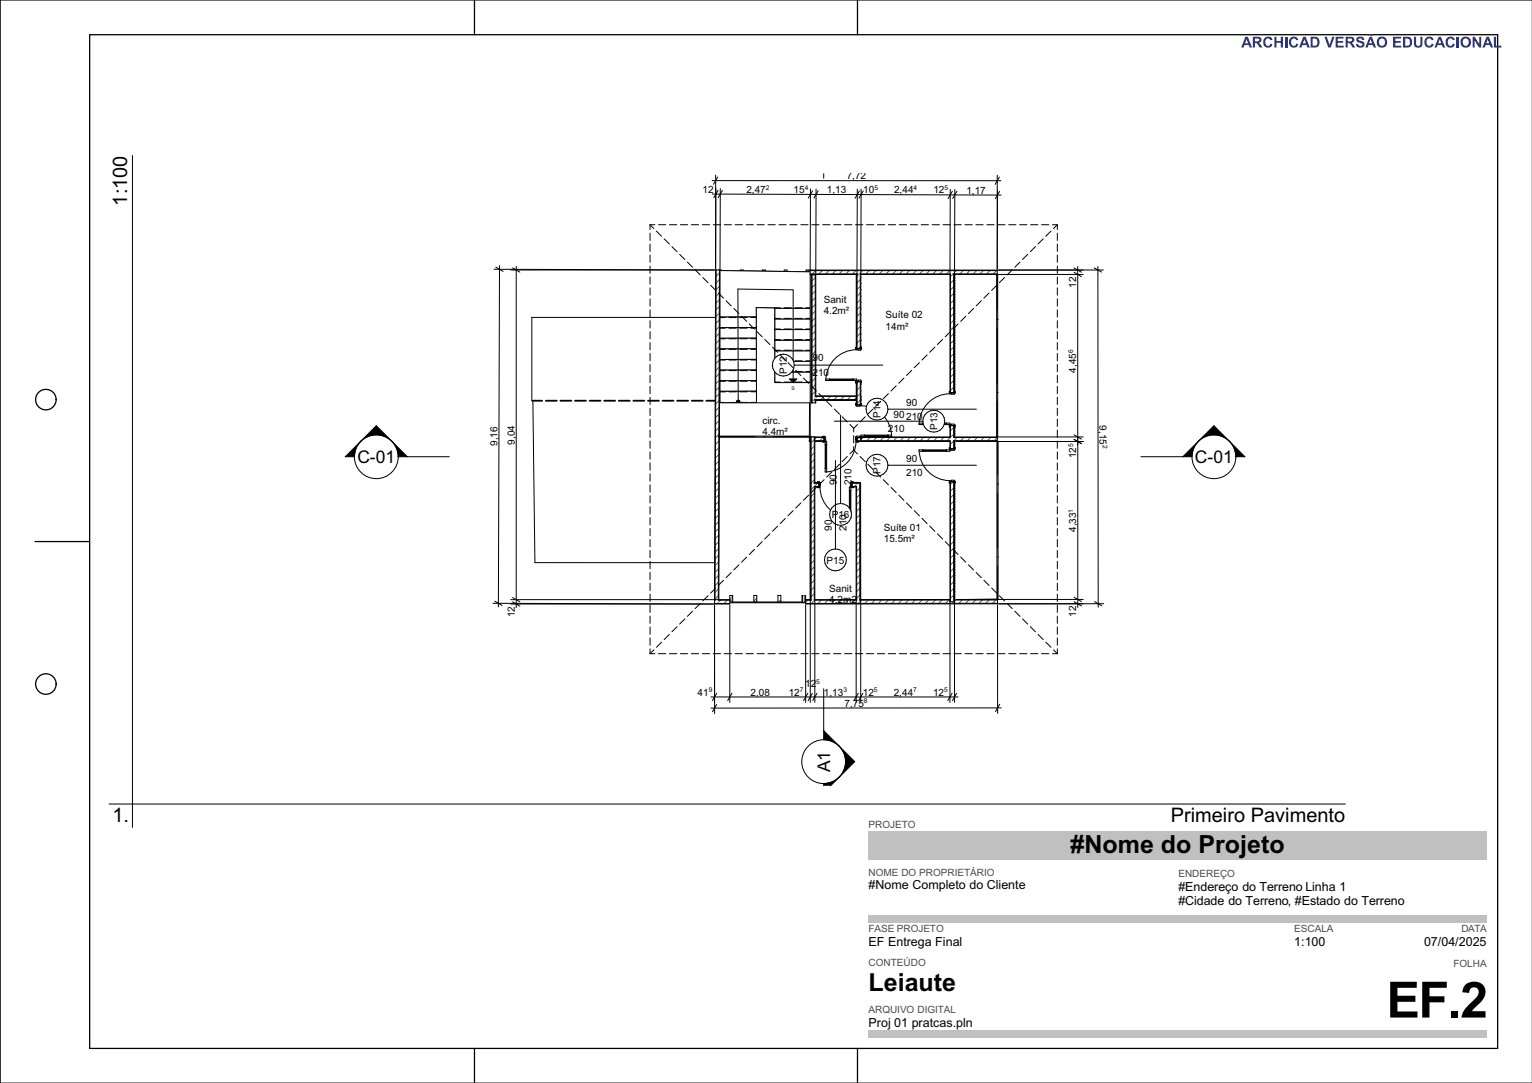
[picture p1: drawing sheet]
<svg xmlns="http://www.w3.org/2000/svg" width="420mm" height="297mm" viewBox="0 0 420 297" stroke-linecap="round" stroke-linejoin="round" font-family="sans-serif">
<defs><g id="words">
<text font-size="13.7" x="380.1" y="279.1">EF.2</text>
<g font-size="6.9">
<text x="293.5" y="234">#Nome do Projeto</text>
<text x="238.1" y="271.7">Leiaute</text>
</g>
<g font-size="5.5">
<text x="34.8" y="56.4" transform="rotate(-90 34.8 56.4)">1:100</text>
<text x="30.8" y="225.5">1.</text>
<text x="320.9" y="225.5">Primeiro Pavimento</text>
</g>
<g font-size="4.8">
<text x="98" y="127">C-01</text>
<text x="327.6" y="127">C-01</text>
<text x="227.6" y="211.8" transform="rotate(-90 227.6 211.8)">A1</text>
</g>
<g font-size="3.4">
<text x="238.1" y="243.9">#Nome Completo do Cliente</text>
<text x="323.1" y="244.3">#Endereço do Terreno Linha 1</text>
<text x="323.1" y="248.3">#Cidade do Terreno, #Estado do Terreno</text>
<text x="238.1" y="259.6">EF Entrega Final</text>
<text x="354.8" y="259.4">1:100</text>
<text x="390.4" y="259.4">07/04/2025</text>
<text x="238.1" y="281.6">Proj 01 pratcas.pln</text>
</g>
<g font-size="2.7">
<text x="192.6" y="52.8">12</text>
<text x="204.6" y="52.9">2,47</text>
<text x="217.6" y="52.9">15</text>
<text x="226.7" y="52.9">1,13</text>
<text x="232.1" y="49.1">7,72</text>
<text x="236.7" y="53">10</text>
<text x="245.1" y="53">2,44</text>
<text x="255.9" y="53">12</text>
<text x="264.9" y="53.1">1,17</text>
<text x="225.8" y="83.1">Sanit</text>
<text x="295.1" y="78.9" transform="rotate(-90 295.1 78.9)">12</text>
<text x="225.8" y="86.2">4.2m²</text>
<text x="242.8" y="87.2">Suíte 02</text>
<text x="242.8" y="90.4">14m²</text>
<text x="222.7" y="99.1">90</text>
<text x="215.7" y="102.6" transform="rotate(-90 215.7 102.6)">P12</text>
<text x="222.7" y="103.1">210</text>
<text x="295.1" y="102.2" transform="rotate(-90 295.1 102.2)">4,45</text>
<text x="248.4" y="111.2">90</text>
<text x="209" y="116.2">circ.</text>
<text x="209" y="119.3">4.4m²</text>
<text x="241.4" y="114.7" transform="rotate(-90 241.4 114.7)">P14</text>
<text x="243.4" y="118.5">210</text>
<text x="244.9" y="114.5">90</text>
<text x="248.4" y="115.2">210</text>
<text x="257" y="117.9" transform="rotate(-90 257 117.9)">P13</text>
<text x="301.4" y="116.6" transform="rotate(90 301.4 116.6)">9,15</text>
<text x="136.4" y="122.3" transform="rotate(-90 136.4 122.3)">9,16</text>
<text x="141.1" y="121.9" transform="rotate(-90 141.1 121.9)">9,04</text>
<text x="295.1" y="125.7" transform="rotate(-90 295.1 125.7)">12</text>
<text x="241.4" y="130" transform="rotate(-90 241.4 130)">P17</text>
<text x="248.4" y="130.6">210</text>
<text x="248.4" y="126.6">90</text>
<text x="229.4" y="133.1" transform="rotate(-90 229.4 133.1)">90</text>
<text x="233.4" y="133.1" transform="rotate(-90 233.4 133.1)">210</text>
<text x="228" y="142.1">P16</text>
<text x="228" y="145.6" transform="rotate(-90 228 145.6)">90</text>
<text x="232" y="145.6" transform="rotate(-90 232 145.6)">210</text>
<text x="242.3" y="145.6">Suíte 01</text>
<text x="242.3" y="148.7">15.5m²</text>
<text x="295.1" y="145.9" transform="rotate(-90 295.1 145.9)">4,33</text>
<text x="226.6" y="154.6">P15</text>
<text x="227.3" y="162.3">Sanit</text>
<text x="227.3" y="165.5">4.2m2</text>
<text x="141.1" y="169.3" transform="rotate(-90 141.1 169.3)">12</text>
<text x="295.1" y="169.2" transform="rotate(-90 295.1 169.2)">12</text>
<text x="191.3" y="190.7">41</text>
<text x="205.8" y="190.7">2,08</text>
<text x="216.2" y="190.7">12</text>
<text x="220.7" y="188.4">12</text>
<text x="225.9" y="190.7">1,13</text>
<text x="236.5" y="190.7">12</text>
<text x="245" y="190.7">2,44</text>
<text x="255.8" y="190.7">12</text>
<text x="231.5" y="193.8">7,75</text>
</g>
<g font-size="2.7" fill="#4a4a4a">
<text x="238.1" y="227">PROJETO</text>
<text x="238.1" y="240.1">NOME DO PROPRIETÁRIO</text>
<text x="323.1" y="240.6">ENDEREÇO</text>
<text x="238.1" y="255.6">FASE PROJETO</text>
<text x="354.8" y="255.6">ESCALA</text>
<text x="400.7" y="255.6">DATA</text>
<text x="238.1" y="264.9">CONTEÚDO</text>
<text x="398.4" y="265.1">FOLHA</text>
<text x="238.1" y="277.9">ARQUIVO DIGITAL</text>
</g>
<g font-size="1.8">
<text x="210" y="52">2</text>
<text x="220.6" y="52">4</text>
<text x="239.7" y="52.1">5</text>
<text x="250.5" y="52.1">4</text>
<text x="258.9" y="52.2">5</text>
<text x="294.2" y="96.9" transform="rotate(-90 294.2 96.9)">6</text>
<text x="294.2" y="122.7" transform="rotate(-90 294.2 122.7)">5</text>
<text x="302.3" y="122" transform="rotate(90 302.3 122)">2</text>
<text x="294.2" y="140.6" transform="rotate(-90 294.2 140.6)">1</text>
<text x="194.3" y="189.9">9</text>
<text x="219.3" y="189.9">7</text>
<text x="223.8" y="187.6">5</text>
<text x="231.2" y="189.9">3</text>
<text x="239.6" y="189.9">5</text>
<text x="250.4" y="189.9">7</text>
<text x="258.8" y="189.9">5</text>
<text x="236.9" y="192.9">8</text>
</g>
<text font-size="1.4" x="217" y="106.9">S</text>
<text font-size="1.4" fill="#fff" x="0" y="295.5">GSEducationalVersion</text>
</g></defs>
<g fill="#c0c0c0">
<path d="M238.1 251.1h169.5v2.1h-169.5z" fill-rule="evenodd"/>
<path d="M238.1 282.5h169.5v2h-169.5z" fill-rule="evenodd"/>
</g>
<g fill="none" stroke="#000" stroke-width=".35">
<path d="M24.6 9.5h386v278h-386zM130.1 0v9.5M235.1 0v9.5M9.6 148.5h15M130.1 287.5v9.5M235.1 287.5v9.5"/>
<circle cx="12.6" cy="109.6" r="2.81"/>
<circle cx="12.6" cy="187.6" r="2.81"/>
</g>
<path d="M420 0h-419.9v297h419.9" fill="none" stroke="#000" stroke-width=".27"/>
<path d="M238.1 227.8h169.5v7.9h-169.5z" fill-rule="evenodd" fill="#c0c0c0"/>
<!-- layer: ARQ - Parede-Cortina -->
<path d="M203.4 75.8h5.9v.2h-5.9z" fill-rule="evenodd" fill="#fff"/>
<g fill="none" stroke="#5d5d5d" stroke-width=".27">
<path d="M203.7 76h.1M203.9 76h.1M204.2 76h.1M204.4 76h.1M204.7 76h.1M204.9 76h.1M205.2 76h.1M205.4 76h.1M205.7 76h.1M205.9 76h.1M206.2 76h.1M206.4 76h.1"/>
<path d="M206.7 76h.1M206.9 76h.1M207.2 76h.1M207.4 76h.1M207.7 76h.1M207.9 76h.1M208.2 76h.1M208.4 76h.1M208.7 76h.1M208.9 76h.1M209.2 76h.1"/>
</g>
<path d="M203.4 75.8h5.9v.2h-5.9z" fill="none" stroke="#000" stroke-width=".27"/>
<path d="M197.4 75.8h5.9v.2h-5.9z" fill-rule="evenodd" fill="#fff"/>
<g fill="none" stroke="#5d5d5d" stroke-width=".27">
<path d="M197.4 76h.1M197.7 76h.1M197.9 76h.1M198.2 76h.1M198.4 76h.1M198.7 76h.1M198.9 76h.1M199.2 76h.1M199.4 76h.1M199.7 76h.1M199.9 76h.1M200.2 76h.1"/>
<path d="M200.4 76h.1M200.7 76h.1M200.9 76h.1M201.2 76h.1M201.4 76h.1M201.7 76h.1M201.9 76h.1M202.2 76h.1M202.4 76h.1M202.7 76h.1M202.9 76h.1M203.2 76h.1"/>
</g>
<path d="M197.4 75.8h5.9v.2h-5.9z" fill="none" stroke="#000" stroke-width=".27"/>
<path d="M209.4 75.8h5.9v.2h-5.9z" fill-rule="evenodd" fill="#fff"/>
<g fill="none" stroke="#5d5d5d" stroke-width=".27">
<path d="M209.7 76h.1M209.9 76h.1M210.2 76h.1M210.4 76h.1M210.7 76h.1M210.9 76h.1M211.2 76h.1M211.4 76h.1M211.7 76h.1M211.9 76h.1M212.2 76h.1M212.4 76h.1"/>
<path d="M212.7 76h.1M212.9 76h.1M213.2 76h.1M213.4 76h.1M213.7 76h.1M213.9 76h.1M214.2 76h.1M214.4 76h.1M214.7 76h.1M214.9 76h.1M215.2 76h.1"/>
</g>
<path d="M209.4 75.8h5.9v.2h-5.9z" fill="none" stroke="#000" stroke-width=".27"/>
<path d="M215.4 75.8h5.9v.2h-5.9z" fill-rule="evenodd" fill="#fff"/>
<g fill="none" stroke="#5d5d5d" stroke-width=".27">
<path d="M215.7 76h.1M215.9 76h.1M216.2 76h.1M216.4 76h.1M216.7 76h.1M216.9 76h.1M217.2 76h.1M217.4 76h.1M217.7 76h.1M217.9 76h.1M218.2 76h.1M218.4 76h.1"/>
<path d="M218.7 76h.1M218.9 76h.1M219.2 76h.1M219.4 76h.1M219.7 76h.1M219.9 76h.1M220.2 76h.1M220.4 76h.1M220.7 76h.1M220.9 76h.1M221.2 76h.1"/>
</g>
<path d="M215.4 75.8h5.9v.2h-5.9z" fill="none" stroke="#000" stroke-width=".27"/>
<path d="M221.4 75.8h.6v.2h-.6z" fill-rule="evenodd" fill="#fff"/>
<path d="M221.7 76h.1M221.9 76h.1" fill="none" stroke="#5d5d5d" stroke-width=".27"/>
<path d="M221.4 75.8h.6v.2h-.6z" fill="none" stroke="#000" stroke-width=".27"/>
<path d="M197 74h.8v1.8h-.8z" fill-rule="evenodd" fill="#fff"/>
<path d="M197.8 75.4l-.4 .4M197.8 74.7l-.8 .8" fill="none" stroke="#5d5d5d" stroke-width=".27"/>
<path d="M221.6 74h.8v1.8h-.8z" fill-rule="evenodd" fill="#fff"/>
<path d="M222.4 75.6l-.3 .2M222.4 74.9l-.8 .8" fill="none" stroke="#5d5d5d" stroke-width=".27"/>
<path d="M203 74h.8v1.8h-.8z" fill-rule="evenodd" fill="#fff"/>
<path d="M203.4 74l-.4 .5M203.8 75.8h-.1" fill="none" stroke="#5d5d5d" stroke-width=".27"/>
<path d="M209 74h.8v1.8h-.8z" fill-rule="evenodd" fill="#fff"/>
<path d="M209.1 74l-.1 .1M209.8 74l-.8 .8M209.8 74.7l-.8 .8" fill="none" stroke="#5d5d5d" stroke-width=".27"/>
<path d="M215 74h.8v1.8h-.8z" fill-rule="evenodd" fill="#fff"/>
<path d="M215.8 75.8h-.1M215.8 75.1l-.8 .7M215.8 74.4l-.8 .8" fill="none" stroke="#5d5d5d" stroke-width=".27"/>
<path d="M221 74h.8v1.8h-.8z" fill-rule="evenodd" fill="#fff"/>
<path d="M221.1 74l-.1 .1M221.8 75.5l-.4 .3" fill="none" stroke="#5d5d5d" stroke-width=".27"/>
<path d="M197 74h.8v1.8h-.8zM203 74h.8v1.8h-.8zM209 74h.8v1.8h-.8zM215 74h.8v1.8h-.8zM221 74h.6v1.8h-.6zM221.8 74h.6v1.8h-.6z" fill="none" stroke="#000" stroke-width=".27"/>
<path d="M213.7 165.1h6.5v.2h-6.5z" fill-rule="evenodd" fill="#fff"/>
<g fill="none" stroke="#5d5d5d" stroke-width=".27">
<path d="M213.9 165.2h.1M214.2 165.2h.1M214.4 165.2h.1M214.7 165.2h.1M214.9 165.2h.1M215.2 165.2h.1M215.4 165.2h.1M215.7 165.2h.1M215.9 165.2h.1M216.2 165.2h.1M216.4 165.2h.1M216.7 165.2h.1"/>
<path d="M216.9 165.2h.1M217.2 165.2h.1M217.4 165.2h.1M217.7 165.2h.1M217.9 165.2h.1M218.2 165.2h.1M218.4 165.2h.1M218.7 165.2h.1M218.9 165.2h.1M219.2 165.2h.1M219.4 165.2h.1M219.7 165.2h.1"/>
<path d="M219.9 165.2h.1M220.2 165.2h.1"/>
</g>
<path d="M213.7 165.1h6.5v.2h-6.5z" fill="none" stroke="#000" stroke-width=".27"/>
<path d="M220.3 165.1l.2 .2z" fill-rule="evenodd" fill="#fff"/>
<path d="M220.4 165.2h.1" fill="none" stroke="#5d5d5d" stroke-width=".27"/>
<path d="M220.3 165.1l.2 .2z" fill="none" stroke="#000" stroke-width=".27"/>
<path d="M200.5 165.1h6.5v.2h-6.5z" fill-rule="evenodd" fill="#fff"/>
<g fill="none" stroke="#5d5d5d" stroke-width=".27">
<path d="M200.7 165.2h.1M200.9 165.2h.1M201.2 165.2h.1M201.4 165.2h.1M201.7 165.2h.1M201.9 165.2h.1M202.2 165.2h.1M202.4 165.2h.1M202.7 165.2h.1M202.9 165.2h.1M203.2 165.2h.1M203.4 165.2h.1"/>
<path d="M203.7 165.2h.1M203.9 165.2h.1M204.2 165.2h.1M204.4 165.2h.1M204.7 165.2h.1M204.9 165.2h.1M205.2 165.2h.1M205.4 165.2h.1M205.7 165.2h.1M205.9 165.2h.1M206.2 165.2h.1M206.4 165.2h.1"/>
<path d="M206.7 165.2h.1M206.9 165.2h.1"/>
</g>
<path d="M200.5 165.1h6.5v.2h-6.5z" fill="none" stroke="#000" stroke-width=".27"/>
<path d="M207.1 165.1h6.5v.2h-6.5z" fill-rule="evenodd" fill="#fff"/>
<g fill="none" stroke="#5d5d5d" stroke-width=".27">
<path d="M207.2 165.2h.1M207.4 165.2h.1M207.7 165.2h.1M207.9 165.2h.1M208.2 165.2h.1M208.4 165.2h.1M208.7 165.2h.1M208.9 165.2h.1M209.2 165.2h.1M209.4 165.2h.1M209.7 165.2h.1M209.9 165.2h.1"/>
<path d="M210.2 165.2h.1M210.4 165.2h.1M210.7 165.2h.1M210.9 165.2h.1M211.2 165.2h.1M211.4 165.2h.1M211.7 165.2h.1M211.9 165.2h.1M212.2 165.2h.1M212.4 165.2h.1M212.7 165.2h.1M212.9 165.2h.1"/>
<path d="M213.2 165.2h.1M213.4 165.2h.1"/>
</g>
<path d="M207.1 165.1h6.5v.2h-6.5z" fill="none" stroke="#000" stroke-width=".27"/>
<path d="M200.1 163.3h.8v1.8h-.8z" fill-rule="evenodd" fill="#fff"/>
<path d="M200.9 165l-.2 .1M200.9 164.3l-.8 .8M200.9 163.5l-.8 .8" fill="none" stroke="#5d5d5d" stroke-width=".27"/>
<path d="M206.7 163.3h.8v1.8h-.8z" fill-rule="evenodd" fill="#fff"/>
<path d="M207.5 164.7l-.4 .4M207.5 164l-.8 .8" fill="none" stroke="#5d5d5d" stroke-width=".27"/>
<path d="M213.3 163.3h.8v1.8h-.8z" fill-rule="evenodd" fill="#fff"/>
<path d="M214.1 164.5l-.6 .6" fill="none" stroke="#5d5d5d" stroke-width=".27"/>
<path d="M219.9 163.3h.8v1.8h-.8z" fill-rule="evenodd" fill="#fff"/>
<path d="M220.2 163.3l-.3 .3M220.7 165l-.2 .1" fill="none" stroke="#5d5d5d" stroke-width=".27"/>
<path d="M220.1 163.3h.8v1.8h-.8z" fill-rule="evenodd" fill="#fff"/>
<path d="M220.2 163.3l-.1 .2M220.9 164.8l-.4 .3" fill="none" stroke="#5d5d5d" stroke-width=".27"/>
<path d="M200.1 163.3h.8v1.8h-.8zM206.7 163.3h.8v1.8h-.8zM213.3 163.3h.8v1.8h-.8zM219.9 163.3h.2v1.8h-.2zM220.7 163.3h.2v1.8h-.2z" fill="none" stroke="#000" stroke-width=".27"/>
<path d="M212.4 84.6h10v20.1h-10z" fill-rule="evenodd" fill="#fff"/>
<path d="M212.4 84.6v20.1h10v-20.1" fill="none" stroke="#000" stroke-width=".27"/>
<path d="M212.4 79.1h10v5.5h-10z" fill-rule="evenodd" fill="#fff"/>
<path d="M213.9 79.1h-1.5v.7M214.9 79.1h2M217.9 79.1h2M220.9 79.1h1.5v5.5M212.4 80.8v2M212.4 83.8v.8" fill="none" stroke="#000" stroke-width=".27"/>
<path d="M197.3 74.2l25.1 .4v4.5h-10v5.3l-5.1-.1v2.6h-10z" fill-rule="evenodd" fill="#fff"/>
<path d="M222.4 79.1v-4.5l-25.1-.4v12.7M212.4 84.4l-5.1-.1v2.6" fill="none" stroke="#000" stroke-width=".27"/>
<path d="M197.3 86.9h10l.1 23.3h-10z" fill-rule="evenodd" fill="#fff"/>
<path d="M197.3 86.9l.1 23.3M207.3 86.9l.1 23.3" fill="none" stroke="#000" stroke-width=".27"/>
<path d="M197.4 110.2h10v4h-10z" fill-rule="evenodd" fill="#fff"/>
<g fill="none" stroke="#000" stroke-width=".27">
<path d="M198.8 89.4h-1.5M201.8 89.4h-2M204.8 89.4h-2M207.3 87.2h-10M207.3 89.4h-1.5M207.3 90.1h-10M207.3 93h-10M207.3 95.9h-10M207.4 98.8h-10M212.4 98.9h10M212.4 95.9h10M212.4 93h10"/>
<path d="M212.4 90.1h10M212.4 87.2h10M212.4 84.3h10M197.4 110.2v1.5M197.4 112.7v1.5h1.5M201.9 114.2h-2M204.9 114.2h-2M207.4 101.7l-10 .1M207.4 104.6l-10 .1M207.4 107.5l-10 .1M207.4 110.2v1.5M207.4 112.7v1.5h-1.5"/>
<path d="M212.4 104.7h10M212.4 101.8h10M212.4 100.3h1.5M214.9 100.3h2M217.9 100.3h2M220.9 100.3h1.5"/>
</g>
<path d="M212.4 102h10v2.9h-10z" fill-rule="evenodd" fill="#fff"/>
<path d="M212.4 102h10v2.9h-10z" fill="none" stroke="#000" stroke-width=".27"/>
<path d="M212.4 99.1h10v2.9h-10z" fill-rule="evenodd" fill="#fff"/>
<path d="M212.4 99.1h10v2.9h-10z" fill="none" stroke="#000" stroke-width=".27"/>
<path d="M212.4 96.2h10v2.9h-10z" fill-rule="evenodd" fill="#fff"/>
<path d="M212.4 96.2h10v2.9h-10z" fill="none" stroke="#000" stroke-width=".27"/>
<path d="M212.4 93.3h10v2.9h-10z" fill-rule="evenodd" fill="#fff"/>
<path d="M212.4 93.3h10v2.9h-10z" fill="none" stroke="#000" stroke-width=".27"/>
<path d="M212.4 90.4h10v2.9h-10z" fill-rule="evenodd" fill="#fff"/>
<path d="M212.4 90.4h10v2.9h-10z" fill="none" stroke="#000" stroke-width=".27"/>
<path d="M212.4 87.5h10v2.9h-10z" fill-rule="evenodd" fill="#fff"/>
<path d="M212.4 87.5h10v2.9h-10z" fill="none" stroke="#000" stroke-width=".27"/>
<path d="M212.4 84.6h10v2.9h-10z" fill-rule="evenodd" fill="#fff"/>
<path d="M212.4 84.6h10v2.9h-10z" fill="none" stroke="#000" stroke-width=".27"/>
<path d="M197.3 74.2l25.1 .4v10h-10v-.2l-5.1-.1v2.6h-10z" fill-rule="evenodd" fill="#fff"/>
<path d="M197.3 74.2l25.1 .4v10h-10v-.2l-5.1-.1v2.6h-10z" fill="none" stroke="#000" stroke-width=".27"/>
<path d="M197.3 86.9h10v2.9l-10 .1z" fill-rule="evenodd" fill="#fff"/>
<path d="M197.3 86.9h10v2.9l-10 .1z" fill="none" stroke="#000" stroke-width=".27"/>
<path d="M197.3 89.9l10-.1v2.9l-10 .1z" fill-rule="evenodd" fill="#fff"/>
<path d="M197.3 89.9l10-.1v2.9l-10 .1z" fill="none" stroke="#000" stroke-width=".27"/>
<path d="M197.3 92.8l10-.1v2.9l-10 .1z" fill-rule="evenodd" fill="#fff"/>
<path d="M197.3 92.8l10-.1v2.9l-10 .1z" fill="none" stroke="#000" stroke-width=".27"/>
<path d="M197.3 95.7l10-.1 .1 3h-10z" fill-rule="evenodd" fill="#fff"/>
<path d="M197.3 95.7l10-.1 .1 3h-10z" fill="none" stroke="#000" stroke-width=".27"/>
<path d="M197.4 98.6h10v2.9h-10z" fill-rule="evenodd" fill="#fff"/>
<path d="M197.4 98.6h10v2.9h-10z" fill="none" stroke="#000" stroke-width=".27"/>
<path d="M197.4 101.5h10v2.9h-10z" fill-rule="evenodd" fill="#fff"/>
<path d="M197.4 101.5h10v2.9h-10z" fill="none" stroke="#000" stroke-width=".27"/>
<path d="M197.4 104.4h10v2.9h-10z" fill-rule="evenodd" fill="#fff"/>
<path d="M197.4 104.4h10v2.9h-10z" fill="none" stroke="#000" stroke-width=".27"/>
<path d="M197.4 107.3h10v3.1l-10 .1z" fill-rule="evenodd" fill="#fff"/>
<g fill="none" stroke="#000" stroke-width=".27">
<path d="M198.8 87.1h-1.5M198.8 90h-1.5M198.8 92.9h-1.5M198.8 95.8h-1.5M198.9 98.7h-1.5M201.8 87.1h-2M201.8 90h-2M201.8 92.9h-2M201.8 95.8h-2M201.9 98.7h-2M204.8 87.1h-2M204.8 90h-2"/>
<path d="M204.8 92.9h-2M204.8 95.8h-2M204.9 98.7h-2M207.3 87.1h-1.5M207.3 90h-1.5M207.3 92.9h-1.5M207.3 95.8h-1.5M207.4 98.7h-1.5M212.4 99h1.5M212.4 96h1.5M212.4 93.1h1.5M212.4 90.2h1.5"/>
<path d="M212.4 87.3h1.5M212.4 84.4h1.5M214.9 99h2M214.9 96h2M214.9 93.1h2M214.9 90.2h2M214.9 87.3h2M214.9 84.4h2M217.9 99h2M217.9 96h2M217.9 93.1h2M217.9 90.2h2"/>
<path d="M217.9 87.3h2M217.9 84.4h2M220.9 99h1.5M220.9 96h1.5M220.9 93.1h1.5M220.9 90.2h1.5M220.9 87.3h1.5M220.9 84.4h1.5M197.4 107.3h10v3.1l-10 .1zM198.9 101.6h-1.5M198.9 104.6h-1.5M198.9 107.5h-1.5"/>
<path d="M198.9 110.4h-1.5M201.9 101.6h-2M201.9 104.5l-2 .1M201.9 107.5h-2M201.9 110.4h-2M204.9 101.6h-2M204.9 104.5h-2M204.9 107.4l-2 .1M204.9 110.4h-2M207.4 101.6h-1.5M207.4 104.5h-1.5M207.4 107.4h-1.5"/>
<path d="M207.4 110.3l-1.5 .1M212.4 104.8h1.5M212.4 101.9h1.5M214.9 104.8h2M214.9 101.9h2M216.4 103.9h2l-1 1zM217.4 104.9v-25.4l-15.1-.2 .1 30.9M217.9 104.8h2M217.9 101.9h2M220.9 104.8h1.5M220.9 101.9h1.5"/>
<circle cx="202.4" cy="110.2" r=".5"/>
</g>
<g fill="#000">
<path d="M216.4 103.9h2l-1 1z"/>
<circle cx="202.4" cy="110.2" r=".5"/>
</g>
<!-- layer: EST - Laje -->
<path d="M222.1 75.3h51.3v89l-51.3 .7z" fill-rule="evenodd" fill="#fff"/>
<path d="M222.1 75.3h51.3v89l-51.3 .7z" fill="none" stroke="#000" stroke-width=".27"/>
<path d="M197.1 110.5h24.8v9.3h-24.8z" fill-rule="evenodd" fill="#fff"/>
<path d="M197.1 110.5h24.8v9.3h-24.8z" fill="none" stroke="#000" stroke-width=".27"/>
<path d="M145.8 87h50.4v22.9h-50.4z" fill-rule="evenodd" fill="#fff"/>
<path d="M146.1 109.9h-.3v-22.9h50.4v22.9" fill="none" stroke="#000" stroke-width=".27"/>
<path d="M146.1 109.9h50.1v44.4h-49.5z" fill-rule="evenodd" fill="#fff"/>
<path d="M146.1 109.9l.6 44.4h49.5v-44.4" fill="none" stroke="#000" stroke-width=".27"/>
<g fill="none" stroke="#000" stroke-width=".5">
<path d="M146.1 109.9h2.5M149.6 109.9h3M153.6 109.9h3M157.6 109.9h3M161.6 109.9h3M165.6 109.9h3M169.6 109.9h3M173.6 109.9h3M177.6 109.9h3M181.6 109.9h3M185.6 109.9h3M189.6 109.9h3"/>
<path d="M193.6 109.9h2.6"/>
</g>
<!-- layer: ARQ - Parede -->
<g fill="#fff">
<path d="M222.1 74.1h51.3v.1h-51.3z" fill-rule="evenodd"/>
<path d="M261.7 75.1h11.7v.2h-11.7z" fill-rule="evenodd"/>
</g>
<path d="M262.4 75.1h.1M263.4 75.1h.1M264.4 75.1h.1M265.4 75.1h.1M266.4 75.1h.1M267.4 75.1h.1M268.4 75.1h.1M269.4 75.1h.1M270.4 75.1h.1M271.4 75.1h.1M272.4 75.1h.1" fill="none" stroke="#5d5d5d" stroke-width=".27"/>
<g fill="#fff">
<path d="M260.4 75.1l.2 .2z" fill-rule="evenodd"/>
<path d="M236 75.1h24.4v.2h-24.4z" fill-rule="evenodd"/>
</g>
<g fill="none" stroke="#5d5d5d" stroke-width=".27">
<path d="M236.4 75.1h.1M237.4 75.1h.1M238.4 75.1h.1M239.4 75.1h.1M240.4 75.1h.1M241.4 75.1h.1M242.4 75.1h.1M243.4 75.1h.1M244.4 75.1h.1M245.4 75.1h.1M246.4 75.1h.1M247.4 75.1h.1"/>
<path d="M248.4 75.1h.1M249.4 75.1h.1M250.4 75.1h.1M251.4 75.1h.1M252.4 75.1h.1M253.4 75.1h.1M254.4 75.1h.1M255.4 75.1h.1M256.4 75.1h.1M257.4 75.1h.1M258.4 75.1h.1M259.4 75.1h.1"/>
<path d="M260.4 75.1h.1"/>
</g>
<g fill="#fff">
<path d="M235.8 75.1l.2 .2z" fill-rule="evenodd"/>
<path d="M222.1 75.1h12.6v.2h-12.6z" fill-rule="evenodd"/>
</g>
<g fill="none" stroke="#5d5d5d" stroke-width=".27">
<path d="M222.4 75.1h.1M223.4 75.1h.1M224.4 75.1h.1M225.4 75.1h.1M226.4 75.1h.1M227.4 75.1h.1M228.4 75.1h.1M229.4 75.1h.1M230.4 75.1h.1M231.4 75.1h.1M232.4 75.1h.1M233.4 75.1h.1"/>
<path d="M234.4 75.1h.1"/>
</g>
<path d="M261.5 74.2h11.9v.9h-11.9z" fill-rule="evenodd" fill="#fff"/>
<path d="M262.2 74.2l-.7 .7M264 74.2l-.9 .9M265.9 74.2l-.9 .9M267.7 74.2l-.9 .9M269.6 74.2l-.9 .9M271.4 74.2l-.9 .9M273.2 74.2l-.9 .9" fill="none" stroke="#5d5d5d" stroke-width=".27"/>
<path d="M260.6 74.2h.9v.9h-.9z" fill-rule="evenodd" fill="#fff"/>
<path d="M261.5 74.9l-.2 .2" fill="none" stroke="#5d5d5d" stroke-width=".27"/>
<path d="M235.8 74.2h24.8v.9h-24.8z" fill-rule="evenodd" fill="#fff"/>
<g fill="none" stroke="#5d5d5d" stroke-width=".27">
<path d="M236.5 74.2l-.7 .6M238.3 74.2l-.9 .9M240.1 74.2l-.9 .9M242 74.2l-.9 .9M243.8 74.2l-.9 .9M245.7 74.2l-.9 .9M247.5 74.2l-.9 .9M249.3 74.2l-.9 .9M251.2 74.2l-.9 .9M253 74.2l-.9 .9M254.8 74.2l-.9 .9M256.7 74.2l-.9 .9"/>
<path d="M258.5 74.2l-.9 .9M260.4 74.2l-.9 .9"/>
</g>
<path d="M234.9 74.2h.9v.9h-.9z" fill-rule="evenodd" fill="#fff"/>
<path d="M235.8 74.8l-.2 .3" fill="none" stroke="#5d5d5d" stroke-width=".27"/>
<path d="M222.1 74.2h12.8v.9h-12.8z" fill-rule="evenodd" fill="#fff"/>
<path d="M223.6 74.2l-.9 .9M225.4 74.2l-.9 .9M227.3 74.2l-.9 .9M229.1 74.2l-.9 .9M230.9 74.2l-.9 .9M232.8 74.2l-.9 .9M234.6 74.2l-.9 .9" fill="none" stroke="#5d5d5d" stroke-width=".27"/>
<path d="M222.1 75.1h12.8M222.1 74.2h51.3M234.7 75.1v.2h-12.6v-1.2h51.3v1.2h-11.7v-.2M235.8 75.3v-.2h24.8v.2M236 75.3h24.4M261.5 75.1h11.9" fill="none" stroke="#000" stroke-width=".27"/>
<g fill="#fff">
<path d="M236 164.4h37.5v.1l-37.5 .1z" fill-rule="evenodd"/>
<path d="M234.7 164.4l.2 .2z" fill-rule="evenodd"/>
<path d="M223.4 164.4h11.3v.2h-11.3z" fill-rule="evenodd"/>
<path d="M223.2 164.4l.2 .2z" fill-rule="evenodd"/>
<path d="M220.9 164.4h1.2v.2h-1.2z" fill-rule="evenodd"/>
<path d="M220.9 165.5l52.6-.1v.2h-52.6z" fill-rule="evenodd"/>
<path d="M235.8 164.6l37.7-.1v.9l-37.7 .1z" fill-rule="evenodd"/>
</g>
<g fill="none" stroke="#5d5d5d" stroke-width=".27">
<path d="M236.2 164.6l-.4 .4M238 164.6l-.9 .9M239.9 164.6l-.9 .9M241.7 164.6l-.9 .9M243.5 164.6l-.9 .9M245.4 164.6l-.9 .9M247.2 164.6l-.9 .9M249.1 164.6l-.9 .9M250.9 164.6l-.9 .9M252.7 164.6l-.9 .9M254.6 164.6l-.9 .9M256.4 164.6l-.9 .9"/>
<path d="M258.3 164.6l-.9 .9M260.1 164.6l-.9 .9M261.9 164.6l-.9 .9M263.8 164.5l-.9 1M265.6 164.5l-.9 .9M267.5 164.5l-.9 .9M269.3 164.5l-.9 .9M271.2 164.5l-.9 .9M273 164.5l-.9 .9"/>
</g>
<path d="M234.9 164.6h.9v.9h-.9z" fill-rule="evenodd" fill="#fff"/>
<path d="M235.8 165l-.5 .5" fill="none" stroke="#5d5d5d" stroke-width=".27"/>
<path d="M223.2 164.6h11.7v.9h-11.7z" fill-rule="evenodd" fill="#fff"/>
<path d="M223.3 164.6l-.1 .1M225.1 164.6l-.9 .9M227 164.6l-.9 .9M228.8 164.6l-.9 .9M230.7 164.6l-.9 .9M232.5 164.6l-.9 .9M234.3 164.6l-.9 .9" fill="none" stroke="#5d5d5d" stroke-width=".27"/>
<path d="M222.3 164.6h.9v.9h-.9z" fill-rule="evenodd" fill="#fff"/>
<path d="M223.2 164.7l-.8 .8" fill="none" stroke="#5d5d5d" stroke-width=".27"/>
<path d="M220.9 164.6h1.4v.9h-1.4z" fill-rule="evenodd" fill="#fff"/>
<path d="M221.5 164.6l-.6 .6" fill="none" stroke="#5d5d5d" stroke-width=".27"/>
<path d="M220.9 164.6v.9M222.1 164.6v-.2h-1.2v.2M222.3 164.6h-1.4M234.7 164.4h-11.3M234.9 164.4v.2h-11.7v-.2M273.5 164.5v-.1h-37.5v.2M273.5 164.5l-37.7 .1M273.5 164.5v.9M273.5 165.4l-52.6 .1M273.5 165.4v.2h-52.6v-.1" fill="none" stroke="#000" stroke-width=".27"/>
<g fill="#fff">
<path d="M197.1 164.4h3v.2h-3z" fill-rule="evenodd"/>
<path d="M196.9 164.4l.2 .2z" fill-rule="evenodd"/>
<path d="M195.9 164.4l.1 .2z" fill-rule="evenodd"/>
<path d="M195.9 165.5h4.2v.1h-4.2z" fill-rule="evenodd"/>
<path d="M196.9 164.6h3.2v.9h-3.2z" fill-rule="evenodd"/>
</g>
<path d="M197.6 164.6l-.7 .6M199.4 164.6l-.9 .9" fill="none" stroke="#5d5d5d" stroke-width=".27"/>
<path d="M196 164.6h.9v.9h-.9z" fill-rule="evenodd" fill="#fff"/>
<path d="M196.9 165.2l-.2 .3" fill="none" stroke="#5d5d5d" stroke-width=".27"/>
<path d="M195.9 164.6l.1 .9z" fill-rule="evenodd" fill="#fff"/>
<path d="M195.9 165.5h4.2M195.9 164.4v1.2h4.2v-1.2h-3M196 164.4l-.1 .2M196.9 164.4v.2h3.2" fill="none" stroke="#000" stroke-width=".27"/>
<g fill="#fff">
<path d="M196 164.4h.9v.2h-.9z" fill-rule="evenodd"/>
<path d="M197.2 74h.2l-.3 90.4h-.2z" fill-rule="evenodd"/>
<path d="M196.2 74h.1l-.3 90.4h-.1z" fill-rule="evenodd"/>
</g>
<path d="M195.9 159.2h.1M195.9 157.4h.1M195.9 155.7h.1M195.9 154h.1M195.9 164.3h.1M195.9 162.6h.1M195.9 160.9h.1" fill="none" stroke="#5d5d5d" stroke-width=".27"/>
<path d="M196.3 74h.9l-.3 90.4h-.9z" fill-rule="evenodd" fill="#fff"/>
<g fill="none" stroke="#5d5d5d" stroke-width=".27">
<path d="M197.2 78.5l-.9 .9M197.2 76.7l-.9 .9M197.2 74.8l-.9 .9M197.2 98.8l-1 .9M197.2 97l-.9 .9M197.2 95.1l-.9 .9M197.2 93.3l-.9 .9M197.2 91.4l-.9 .9M197.2 89.6l-.9 .9M197.2 87.7l-.9 1M197.2 85.9l-.9 .9M197.2 84.1l-.9 .9"/>
<path d="M197.2 82.2l-.9 .9M197.2 80.4l-.9 .9M197.1 119.1l-.9 .9M197.1 117.3l-.9 .9M197.1 115.4l-.9 .9M197.1 113.6l-.9 .9M197.1 111.7l-.9 .9M197.1 109.9l-.9 .9M197.1 108l-.9 .9M197.1 106.2l-.9 .9M197.1 104.4l-.9 .9M197.1 102.5l-.9 .9"/>
<path d="M197.1 100.7l-.9 .9M197 139.4l-.9 .9M197 137.6l-.9 .9M197 135.7l-.9 .9M197 133.9l-.9 .9M197 132l-.9 .9M197 130.2l-.9 .9M197 128.3l-.9 .9M197.1 126.5l-.9 .9M197.1 124.6l-.9 .9M197.1 122.8l-.9 .9M197.1 121l-.9 .9"/>
<path d="M196.9 159.7l-.9 .9M196.9 157.9l-.9 .9M197 156l-1 .9M197 154.2l-.9 .9M197 152.3l-.9 .9M197 150.5l-.9 .9M197 148.6l-.9 .9M197 146.8l-.9 .9M197 144.9l-.9 .9M197 143.1l-.9 .9M197 141.3l-.9 .9M196.9 163.4l-.9 .9"/>
<path d="M196.9 161.5l-.9 .9"/>
</g>
<path d="M196.3 74l-.3 90.6M197.2 74l-.3 90.6M195.9 164.4l.3-90.4h1.2l-.3 90.4M195.9 164.4h.1" fill="none" stroke="#000" stroke-width=".27"/>
<path d="M260.4 120h.2v.9h-.2z" fill-rule="evenodd" fill="#fff"/>
<path d="M260.6 120l-.2 .1" fill="none" stroke="#5d5d5d" stroke-width=".27"/>
<g fill="#fff">
<path d="M260.4 120.9h.2z" fill-rule="evenodd"/>
<path d="M260.4 120.9l.2 .2z" fill-rule="evenodd"/>
<path d="M261.5 120h.2v.9h-.2z" fill-rule="evenodd"/>
</g>
<path d="M261.7 120.7l-.2 .1" fill="none" stroke="#5d5d5d" stroke-width=".27"/>
<g fill="#fff">
<path d="M261.5 120.9h.2z" fill-rule="evenodd"/>
<path d="M261.5 120v.9z" fill-rule="evenodd"/>
</g>
<path d="M261.5 120.8v.1" fill="none" stroke="#5d5d5d" stroke-width=".27"/>
<g fill="#fff">
<path d="M261.7 119.8h11.7v.2h-11.7z" fill-rule="evenodd"/>
<path d="M261.7 120.9h11.7v.2h-11.7z" fill-rule="evenodd"/>
</g>
<g fill="none" stroke="#5d5d5d" stroke-width=".27">
<path d="M261.9 121h.1M262.2 121h.1M262.4 121h.1M262.7 121h.1M262.9 121h.1M263.2 121h.1M263.4 121h.1M263.7 121h.1M263.9 121h.1M264.2 121h.1M264.4 121h.1M264.7 121h.1"/>
<path d="M264.9 121h.1M265.2 121h.1M265.4 121h.1M265.7 121h.1M265.9 121h.1M266.2 121h.1M266.4 121h.1M266.7 121h.1M266.9 121h.1M267.2 121h.1M267.4 121h.1M267.7 121h.1"/>
<path d="M267.9 121h.1M268.2 121h.1M268.4 121h.1M268.7 121h.1M268.9 121h.1M269.2 121h.1M269.4 121h.1M269.7 121h.1M269.9 121h.1M270.2 121h.1M270.4 121h.1M270.7 121h.1"/>
<path d="M270.9 121h.1M271.2 121h.1M271.4 121h.1M271.7 121h.1M271.9 121h.1M272.2 121h.1M272.4 121h.1M272.7 121h.1M272.9 121h.1M273.2 121h.1"/>
</g>
<g fill="#fff">
<path d="M261.7 120.9h11.7z" fill-rule="evenodd"/>
<path d="M261.7 120h11.7v.9h-11.7z" fill-rule="evenodd"/>
</g>
<path d="M262.4 120l-.7 .7M264.2 120l-.9 .9M266.1 120l-.9 .9M267.9 120l-.9 .9M269.8 120l-.9 .9M271.6 120l-.9 .9M273.4 120l-.9 .9" fill="none" stroke="#5d5d5d" stroke-width=".27"/>
<g fill="#fff">
<path d="M221.9 119.8h4v.2h-4z" fill-rule="evenodd"/>
<path d="M234.9 119.8h25.5v.2h-25.5z" fill-rule="evenodd"/>
<path d="M221.9 120.9h4v.2h-4z" fill-rule="evenodd"/>
</g>
<g fill="none" stroke="#5d5d5d" stroke-width=".27">
<path d="M221.9 121h.1M222.2 121h.1M222.4 121h.1M222.7 121h.1M222.9 121h.1M223.2 121h.1M223.4 121h.1M223.7 121h.1M223.9 121h.1M224.2 121h.1M224.4 121h.1M224.7 121h.1"/>
<path d="M224.9 121h.1M225.2 121h.1M225.4 121h.1M225.7 121h.1M225.9 121h.1"/>
</g>
<path d="M234.9 120.9h25.5v.2h-25.5z" fill-rule="evenodd" fill="#fff"/>
<g fill="none" stroke="#5d5d5d" stroke-width=".27">
<path d="M235.2 121h.1M235.4 121h.1M235.7 121h.1M235.9 121h.1M236.2 121h.1M236.4 121h.1M236.7 121h.1M236.9 121h.1M237.2 121h.1M237.4 121h.1M237.7 121h.1M237.9 121h.1"/>
<path d="M238.2 121h.1M238.4 121h.1M238.7 121h.1M238.9 121h.1M239.2 121h.1M239.4 121h.1M239.7 121h.1M239.9 121h.1M240.2 121h.1M240.4 121h.1M240.7 121h.1M240.9 121h.1"/>
<path d="M241.2 121h.1M241.4 121h.1M241.7 121h.1M241.9 121h.1M242.2 121h.1M242.4 121h.1M242.7 121h.1M242.9 121h.1M243.2 121h.1M243.4 121h.1M243.7 121h.1M243.9 121h.1"/>
<path d="M244.2 121h.1M244.4 121h.1M244.7 121h.1M244.9 121h.1M245.2 121h.1M245.4 121h.1M245.7 121h.1M245.9 121h.1M246.2 121h.1M246.4 121h.1M246.7 121h.1M246.9 121h.1"/>
<path d="M247.2 121h.1M247.4 121h.1M247.7 121h.1M247.9 121h.1M248.2 121h.1M248.4 121h.1M248.7 121h.1M248.9 121h.1M249.2 121h.1M249.4 121h.1M249.7 121h.1M249.9 121h.1"/>
<path d="M250.2 121h.1M250.4 121h.1M250.7 121h.1M250.9 121h.1M251.2 121h.1M251.4 121h.1M251.7 121h.1M251.9 121h.1M252.2 121h.1M252.4 121h.1M252.7 121h.1M252.9 121h.1"/>
<path d="M253.2 121h.1M253.4 121h.1M253.7 121h.1M253.9 121h.1M254.2 121h.1M254.4 121h.1M254.7 121h.1M254.9 121h.1M255.2 121h.1M255.4 121h.1M255.7 121h.1M255.9 121h.1"/>
<path d="M256.2 121h.1M256.4 121h.1M256.7 121h.1M256.9 121h.1M257.2 121h.1M257.4 121h.1M257.7 121h.1M257.9 121h.1M258.2 121h.1M258.4 121h.1M258.7 121h.1M258.9 121h.1"/>
<path d="M259.2 121h.1M259.4 121h.1M259.7 121h.1M259.9 121h.1M260.2 121h.1M260.4 121h.1"/>
</g>
<g fill="#fff">
<path d="M221.9 120.9h4z" fill-rule="evenodd"/>
<path d="M234.9 120.9h25.5z" fill-rule="evenodd"/>
<path d="M221.9 120h4v.9h-4z" fill-rule="evenodd"/>
</g>
<path d="M222 120h-.1M223.8 120l-.9 .9M225.6 120l-.9 .9" fill="none" stroke="#5d5d5d" stroke-width=".27"/>
<path d="M234.9 120h25.5v.9h-25.5z" fill-rule="evenodd" fill="#fff"/>
<g fill="none" stroke="#5d5d5d" stroke-width=".27">
<path d="M236.7 120l-.9 .9M238.5 120l-.9 .9M240.3 120l-.9 .9M242.2 120l-.9 .9M244 120l-.9 .9M245.9 120l-.9 .9M247.7 120l-.9 .9M249.5 120l-.9 .9M251.4 120l-.9 .9M253.2 120l-.9 .9M255 120l-.9 .9M256.9 120l-.9 .9"/>
<path d="M258.7 120l-.9 .9M260.4 120.1l-.7 .8"/>
</g>
<path d="M225.9 119.8h9v1.3h-9z" fill-rule="evenodd" fill="#fff"/>
<path d="M221.9 120h4M221.9 119.8h4v1.3h-4zM234.9 120h25.7M260.4 119.8h-25.5v1.3h25.7v-.2h-25.7M261.5 120h11.9M261.7 120v-.2h11.7v1.3h-11.7M221.9 120.9h4M261.5 120.9h11.9" fill="none" stroke="#000" stroke-width=".27"/>
<g fill="#fff">
<path d="M234.7 121l.2 .1z" fill-rule="evenodd"/>
<path d="M234.8 121.1h.5v.2h-.5z" fill-rule="evenodd"/>
<path d="M225.9 121l.3 .1z" fill-rule="evenodd"/>
<path d="M225.6 121.1h.5v.2h-.5z" fill-rule="evenodd"/>
<path d="M234.8 119.6h.5v.2h-.5z" fill-rule="evenodd"/>
<path d="M225.6 119.6h.5v.2h-.5z" fill-rule="evenodd"/>
</g>
<path d="M225.6 119.6h.5v.2h-.5zM234.8 119.6h.5v.2h-.5zM225.9 121.1l.3-.1-.6 .1v.2h.5v-.2M234.7 121a8.4 8.4 0 0 1-8.5 8.4M234.7 121l.6 .1v.2h-.5v-.2M234.7 121l.2 .1" fill="none" stroke="#000" stroke-width=".27"/>
<g fill="#fff">
<path d="M234.5 119.8h.4v1.2h-.2z" fill-rule="evenodd"/>
<path d="M225.9 119.8h.4l-.1 1.2h-.3z" fill-rule="evenodd"/>
<path d="M226.2 128.4h.4v1h-.4z" fill-rule="evenodd"/>
<path d="M226.2 121h.4v1h-.4z" fill-rule="evenodd"/>
<path d="M226.2 122h.2v6.4h-.2z" fill-rule="evenodd"/>
</g>
<path d="M226.2 122h.2v6.4h-.2z" fill="none" stroke="#000" stroke-width=".27"/>
<path d="M226.4 122h.2v6.4h-.2z" fill-rule="evenodd" fill="#fff"/>
<path d="M225.6 119.8h.7l-.1 2.2h.4M225.9 119.8v1.3h-.3M234.9 119.8v1.3h.4M235.3 119.8h-.8l.2 1.2h.2M225.9 121h.7v8.4h-.4v-1h.4M226.4 122v6.4" fill="none" stroke="#000" stroke-width=".27"/>
<g fill="#fff">
<path d="M222.3 164.4h.9v.2h-.9z" fill-rule="evenodd"/>
<path d="M222.3 164.4v.2z" fill-rule="evenodd"/>
<path d="M222.1 164.4l.2 .2z" fill-rule="evenodd"/>
</g>
<path d="M222.3 164.6h.1" fill="none" stroke="#5d5d5d" stroke-width=".27"/>
<g fill="#fff">
<path d="M223.2 133.6h.2v30.8h-.2z" fill-rule="evenodd"/>
<path d="M223.2 133.4l.2 .2z" fill-rule="evenodd"/>
<path d="M223.2 119.9h.2v12.4h-.2z" fill-rule="evenodd"/>
<path d="M222.1 119.9h.2v44.5h-.2z" fill-rule="evenodd"/>
</g>
<g fill="none" stroke="#5d5d5d" stroke-width=".27">
<path d="M222.3 120h.1M222.2 139.7h.1M222.2 139.2h.1M222.2 138.8h.1M222.2 138.4h.1M222.2 137.9h.1M222.2 137.5h.1M222.2 137.1h.1M222.2 136.6h.1M222.2 136.2h.1M222.2 135.8h.1M222.2 135.3h.1"/>
<path d="M222.2 134.9h.1M222.2 134.5h.1M222.2 134h.1M222.2 133.6h.1M222.2 133.2h.1M222.2 132.7h.1M222.2 132.3h.1M222.2 131.9h.1M222.2 131.4h.1M222.2 131h.1M222.2 130.6h.1M222.2 130.1h.1"/>
<path d="M222.2 129.7h.1M222.2 129.3h.1M222.2 128.8h.1M222.2 128.4h.1M222.2 128h.1M222.2 127.5h.1M222.2 127.1h.1M222.2 126.7h.1M222.2 126.2h.1M222.2 125.8h.1M222.2 125.4h.1M222.2 124.9h.1"/>
<path d="M222.2 124.5h.1M222.2 124.1h.1M222.2 123.6h.1M222.2 123.2h.1M222.2 122.8h.1M222.2 122.3h.1M222.2 121.9h.1M222.2 121.5h.1M222.2 121h.1M222.2 120.6h.1M222.2 120.2h.1M222.3 139.9h.1"/>
<path d="M222.3 139.5h.1M222.3 139h.1M222.3 138.6h.1M222.3 138.2h.1M222.3 137.7h.1M222.3 137.3h.1M222.3 136.9h.1M222.3 136.4h.1M222.3 136h.1M222.3 135.6h.1M222.3 135.1h.1M222.3 134.7h.1"/>
<path d="M222.3 134.3h.1M222.3 133.8h.1M222.3 133.4h.1M222.3 133h.1M222.3 132.5h.1M222.3 132.1h.1M222.3 131.7h.1M222.3 131.2h.1M222.3 130.8h.1M222.3 130.4h.1M222.3 129.9h.1M222.3 129.5h.1"/>
<path d="M222.3 129.1h.1M222.3 128.6h.1M222.3 128.2h.1M222.3 127.8h.1M222.3 127.3h.1M222.3 126.9h.1M222.3 126.5h.1M222.3 126h.1M222.3 125.6h.1M222.3 125.2h.1M222.3 124.7h.1M222.3 124.3h.1"/>
<path d="M222.3 123.9h.1M222.3 123.4h.1M222.3 123h.1M222.3 122.6h.1M222.3 122.1h.1M222.3 121.7h.1M222.3 121.3h.1M222.3 120.8h.1M222.3 120.4h.1M222.2 159.6h.1M222.2 159.2h.1M222.2 158.7h.1"/>
<path d="M222.2 158.3h.1M222.2 157.9h.1M222.2 157.4h.1M222.2 157h.1M222.2 156.6h.1M222.2 156.1h.1M222.2 155.7h.1M222.2 155.3h.1M222.2 154.8h.1M222.2 154.4h.1M222.2 154h.1M222.2 153.5h.1"/>
<path d="M222.2 153.1h.1M222.2 152.7h.1M222.2 152.2h.1M222.2 151.8h.1M222.2 151.4h.1M222.2 150.9h.1M222.2 150.5h.1M222.2 150.1h.1M222.2 149.6h.1M222.2 149.2h.1M222.2 148.8h.1M222.2 148.3h.1"/>
<path d="M222.2 147.9h.1M222.2 147.5h.1M222.2 147h.1M222.2 146.6h.1M222.2 146.2h.1M222.2 145.7h.1M222.2 145.3h.1M222.2 144.9h.1M222.2 144.4h.1M222.2 144h.1M222.2 143.6h.1M222.2 143.1h.1"/>
<path d="M222.2 142.7h.1M222.2 142.3h.1M222.2 141.8h.1M222.2 141.4h.1M222.2 141h.1M222.2 140.5h.1M222.2 140.1h.1M222.3 159.8h.1M222.3 159.4h.1M222.3 158.9h.1M222.3 158.5h.1M222.3 158.1h.1"/>
<path d="M222.3 157.6h.1M222.3 157.2h.1M222.3 156.8h.1M222.3 156.3h.1M222.3 155.9h.1M222.3 155.5h.1M222.3 155h.1M222.3 154.6h.1M222.3 154.2h.1M222.3 153.7h.1M222.3 153.3h.1M222.3 152.9h.1"/>
<path d="M222.3 152.4h.1M222.3 152h.1M222.3 151.6h.1M222.3 151.1h.1M222.3 150.7h.1M222.3 150.3h.1M222.3 149.8h.1M222.3 149.4h.1M222.3 149h.1M222.3 148.5h.1M222.3 148.1h.1M222.3 147.7h.1"/>
<path d="M222.3 147.2h.1M222.3 146.8h.1M222.3 146.4h.1M222.3 145.9h.1M222.3 145.5h.1M222.3 145.1h.1M222.3 144.6h.1M222.3 144.2h.1M222.3 143.8h.1M222.3 143.3h.1M222.3 142.9h.1M222.3 142.5h.1"/>
<path d="M222.3 142h.1M222.3 141.6h.1M222.3 141.2h.1M222.3 140.7h.1M222.3 140.3h.1M222.2 164.3h.1M222.2 163.9h.1M222.2 163.5h.1M222.2 163h.1M222.2 162.6h.1M222.2 162.2h.1M222.2 161.8h.1"/>
<path d="M222.2 161.3h.1M222.2 160.9h.1M222.2 160.5h.1M222.2 160h.1M222.3 164.1h.1M222.3 163.7h.1M222.3 163.3h.1M222.3 162.8h.1M222.3 162.4h.1M222.3 162h.1M222.3 161.5h.1M222.3 161.1h.1"/>
<path d="M222.3 160.7h.1M222.3 160.2h.1"/>
</g>
<g fill="#fff">
<path d="M222.3 119.9v44.5z" fill-rule="evenodd"/>
<path d="M222.3 133.4h.9v31h-.9z" fill-rule="evenodd"/>
</g>
<g fill="none" stroke="#5d5d5d" stroke-width=".27">
<path d="M223.2 138.9l-.9 .9M223.2 137.1l-.9 .9M223.2 135.2l-.9 .9M223.2 133.4l-.9 .9M223.2 159.1l-.9 .9M223.2 157.3l-.9 .9M223.2 155.5l-.9 .9M223.2 153.6l-.9 .9M223.2 151.8l-.9 .9M223.2 149.9l-.9 .9M223.2 148.1l-.9 .9M223.2 146.3l-.9 .9"/>
<path d="M223.2 144.4l-.9 .9M223.2 142.6l-.9 .9M223.2 140.8l-.9 .9M223.2 162.8l-.9 .9M223.2 161l-.9 .9"/>
</g>
<g fill="#fff">
<path d="M222.3 132.5h.9v.9h-.9z" fill-rule="evenodd"/>
<path d="M222.3 119.9h.9v12.6h-.9z" fill-rule="evenodd"/>
</g>
<path d="M223.2 131.6l-.9 .9M223.2 129.7l-.9 .9M223.2 127.9l-.9 .9M223.2 126l-.9 .9M223.2 124.2l-.9 .9M223.2 122.4l-.9 .9M223.2 120.5l-.9 .9" fill="none" stroke="#5d5d5d" stroke-width=".27"/>
<path d="M222.3 119.9v44.7M222.3 119.9v44.7h-.2v-44.7h1.3v12.4h-.2M223.2 119.9v12.6M223.4 133.4h-.2v31.2M223.4 133.6v30.8" fill="none" stroke="#000" stroke-width=".27"/>
<g fill="#fff">
<path d="M234.7 133.4h.1l-.1 .2z"/>
<path d="M235.8 132.3h.1l-.1 .2z"/>
</g>
<path d="M235.9 132.3h.1" fill="none" stroke="#5d5d5d" stroke-width=".27"/>
<path d="M234.8 132.5h.9l-.9 .9z" fill="#fff"/>
<path d="M235.2 132.5l-.4 .3" fill="none" stroke="#5d5d5d" stroke-width=".27"/>
<g fill="#fff">
<path d="M235.8 164.4l.2 .2z" fill-rule="evenodd"/>
<path d="M235.8 164.4v.2z" fill-rule="evenodd"/>
</g>
<path d="M235.8 164.6h.1" fill="none" stroke="#5d5d5d" stroke-width=".27"/>
<g fill="#fff">
<path d="M234.8 133.4l-.1 .2z"/>
<path d="M235.8 132.5l.1-.2z"/>
<path d="M234.9 164.4h.9v.2h-.9z" fill-rule="evenodd"/>
<path d="M234.7 133.6h.1l.1 30.8h-.2z" fill-rule="evenodd"/>
<path d="M235.8 132.5h.1l.1 31.9h-.2z" fill-rule="evenodd"/>
</g>
<g fill="none" stroke="#5d5d5d" stroke-width=".27">
<path d="M235.8 134.3h.1M235.8 133.8h.1M235.8 133.4h.1M235.8 133h.1M235.8 132.5h.1M235.9 139.7h.1M235.9 139.2h.1M235.9 138.8h.1M235.9 138.4h.1M235.9 137.9h.1M235.9 137.5h.1M235.9 137.1h.1"/>
<path d="M235.9 136.6h.1M235.9 136.2h.1M235.9 135.8h.1M235.9 135.3h.1M235.9 134.9h.1M235.9 134.5h.1M235.9 134h.1M235.9 133.6h.1M235.9 133.2h.1M235.9 132.7h.1M235.9 159.6h.1M235.9 159.2h.1"/>
<path d="M235.9 158.7h.1M235.9 158.3h.1M235.9 157.9h.1M235.9 157.4h.1M235.9 157h.1M235.9 156.6h.1M235.9 156.1h.1M235.9 155.7h.1M235.9 155.3h.1M235.9 154.8h.1M235.9 154.4h.1M235.9 154h.1"/>
<path d="M235.9 153.5h.1M235.9 153.1h.1M235.9 152.7h.1M235.9 152.2h.1M235.9 151.8h.1M235.9 151.4h.1M235.9 150.9h.1M235.9 150.5h.1M235.9 150.1h.1M235.9 149.6h.1M235.9 149.2h.1M235.9 148.8h.1"/>
<path d="M235.9 148.3h.1M235.9 147.9h.1M235.9 147.5h.1M235.9 147h.1M235.9 146.6h.1M235.9 146.2h.1M235.9 145.7h.1M235.9 145.3h.1M235.9 144.9h.1M235.9 144.4h.1M235.9 144h.1M235.9 143.6h.1"/>
<path d="M235.9 143.1h.1M235.9 142.7h.1M235.9 142.3h.1M235.9 141.8h.1M235.9 141.4h.1M235.9 141h.1M235.9 140.5h.1M235.9 140.1h.1M235.9 164.3h.1M235.9 163.9h.1M235.9 163.5h.1M235.9 163h.1"/>
<path d="M235.9 162.6h.1M235.9 162.2h.1M235.9 161.8h.1M235.9 161.3h.1M235.9 160.9h.1M235.9 160.5h.1M235.9 160h.1"/>
</g>
<path d="M235.7 132.5l.1 31.9z" fill-rule="evenodd" fill="#fff"/>
<g fill="none" stroke="#5d5d5d" stroke-width=".27">
<path d="M235.8 139.9h.1M235.8 139.5h.1M235.8 139h.1M235.8 138.6h.1M235.8 138.2h.1M235.8 137.7h.1M235.8 137.3h.1M235.8 136.9h.1M235.8 136.4h.1M235.8 136h.1M235.8 135.6h.1M235.8 135.1h.1"/>
<path d="M235.8 134.7h.1M235.8 159.8h.1M235.8 159.4h.1M235.8 158.9h.1M235.8 158.5h.1M235.8 158.1h.1M235.8 157.6h.1M235.8 157.2h.1M235.8 156.8h.1M235.8 156.3h.1M235.8 155.9h.1M235.8 155.5h.1"/>
<path d="M235.8 155h.1M235.8 154.6h.1M235.8 154.2h.1M235.8 153.7h.1M235.8 153.3h.1M235.8 152.9h.1M235.8 152.4h.1M235.8 152h.1M235.8 151.6h.1M235.8 151.1h.1M235.8 150.7h.1M235.8 150.3h.1"/>
<path d="M235.8 149.8h.1M235.8 149.4h.1M235.8 149h.1M235.8 148.5h.1M235.8 148.1h.1M235.8 147.7h.1M235.8 147.2h.1M235.8 146.8h.1M235.8 146.4h.1M235.8 145.9h.1M235.8 145.5h.1M235.8 145.1h.1"/>
<path d="M235.8 144.6h.1M235.8 144.2h.1M235.8 143.8h.1M235.8 143.3h.1M235.8 142.9h.1M235.8 142.5h.1M235.8 142h.1M235.8 141.6h.1M235.8 141.2h.1M235.8 140.7h.1M235.8 140.3h.1M235.8 164.1h.1"/>
<path d="M235.8 163.7h.1M235.8 163.3h.1M235.8 162.8h.1M235.8 162.4h.1M235.8 162h.1M235.8 161.5h.1M235.8 161.1h.1M235.8 160.7h.1M235.8 160.2h.1"/>
</g>
<g fill="#fff">
<path d="M235.7 132.5v.9h-.9z"/>
<path d="M234.8 133.4h.9l.1 31h-.9z" fill-rule="evenodd"/>
</g>
<g fill="none" stroke="#5d5d5d" stroke-width=".27">
<path d="M235.7 133.8l-.9 .9M235.7 135.6l-.9 .9M235.7 137.4l-.9 .9M235.7 139.3l-.9 .9M235.7 141.1l-.9 .9M235.7 143l-.9 .9M235.7 144.8l-.9 .9M235.7 146.6l-.9 .9M235.8 148.5l-.9 .9M235.8 150.3l-.9 .9M235.8 152.1l-.9 .9M235.8 154l-.9 .9"/>
<path d="M235.8 155.8l-.9 .9M235.8 157.6l-.9 .9M235.8 159.5l-.9 .9M235.8 161.3l-.9 .9M235.8 163.2l-.9 .9"/>
</g>
<path d="M234.7 133.4h.1l.1 31.2M234.7 133.6v30.8M235.7 132.5v.9M235.8 132.5h-1M235.8 132.3h.1l.1 32.3-.2-.2M235.8 132.5v32.1M235.8 132.5h.1" fill="none" stroke="#000" stroke-width=".27"/>
<g fill="#fff">
<path d="M223.5 109.8h.1v.7h-.1z" fill-rule="evenodd"/>
<path d="M223.5 108.6l.1 .1z" fill-rule="evenodd"/>
<path d="M223.5 75.4h.1v33.2h-.1z" fill-rule="evenodd"/>
<path d="M222.4 75.4h.1v35.1h-.1z" fill-rule="evenodd"/>
</g>
<g fill="none" stroke="#5d5d5d" stroke-width=".27">
<path d="M222.4 79.9h.1M222.4 79.5h.1M222.4 79h.1M222.4 78.6h.1M222.4 78.2h.1M222.4 77.7h.1M222.4 77.3h.1M222.4 76.9h.1M222.4 76.4h.1M222.4 76h.1M222.4 75.6h.1M222.5 79.7h.1"/>
<path d="M222.5 79.3h.1M222.5 78.8h.1M222.5 78.4h.1M222.5 78h.1M222.5 77.5h.1M222.5 77.1h.1M222.5 76.7h.1M222.5 76.2h.1M222.5 75.8h.1M222.4 99.8h.1M222.4 99.4h.1M222.4 99h.1"/>
<path d="M222.4 98.5h.1M222.4 98.1h.1M222.4 97.7h.1M222.4 97.2h.1M222.4 96.8h.1M222.4 96.4h.1M222.4 95.9h.1M222.4 95.5h.1M222.4 95.1h.1M222.4 94.6h.1M222.4 94.2h.1M222.4 93.8h.1"/>
<path d="M222.4 93.3h.1M222.4 92.9h.1M222.4 92.5h.1M222.4 92h.1M222.4 91.6h.1M222.4 91.2h.1M222.4 90.7h.1M222.4 90.3h.1M222.4 89.9h.1M222.4 89.4h.1M222.4 89h.1M222.4 88.6h.1"/>
<path d="M222.4 88.1h.1M222.4 87.7h.1M222.4 87.3h.1M222.4 86.8h.1M222.4 86.4h.1M222.4 86h.1M222.4 85.5h.1M222.4 85.1h.1M222.4 84.7h.1M222.4 84.2h.1M222.4 83.8h.1M222.4 83.4h.1"/>
<path d="M222.4 82.9h.1M222.4 82.5h.1M222.4 82.1h.1M222.4 81.6h.1M222.4 81.2h.1M222.4 80.8h.1M222.4 80.3h.1M222.5 99.6h.1M222.5 99.2h.1M222.5 98.7h.1M222.5 98.3h.1M222.5 97.9h.1"/>
<path d="M222.5 97.4h.1M222.5 97h.1M222.5 96.6h.1M222.5 96.1h.1M222.5 95.7h.1M222.5 95.3h.1M222.5 94.8h.1M222.5 94.4h.1M222.5 94h.1M222.5 93.6h.1M222.5 93.1h.1M222.5 92.7h.1"/>
<path d="M222.5 92.3h.1M222.5 91.8h.1M222.5 91.4h.1M222.5 91h.1M222.5 90.5h.1M222.5 90.1h.1M222.5 89.7h.1M222.5 89.2h.1M222.5 88.8h.1M222.5 88.4h.1M222.5 87.9h.1M222.5 87.5h.1"/>
<path d="M222.5 87.1h.1M222.5 86.6h.1M222.5 86.2h.1M222.5 85.8h.1M222.5 85.3h.1M222.5 84.9h.1M222.5 84.5h.1M222.5 84h.1M222.5 83.6h.1M222.5 83.2h.1M222.5 82.7h.1M222.5 82.3h.1"/>
<path d="M222.5 81.9h.1M222.5 81.4h.1M222.5 81h.1M222.5 80.6h.1M222.5 80.1h.1M222.4 110.2h.1M222.4 109.8h.1M222.4 109.4h.1M222.4 108.9h.1M222.4 108.5h.1M222.4 108.1h.1M222.4 107.6h.1"/>
<path d="M222.4 107.2h.1M222.4 106.8h.1M222.4 106.3h.1M222.4 105.9h.1M222.4 105.5h.1M222.4 105h.1M222.4 104.6h.1M222.4 104.2h.1M222.4 103.7h.1M222.4 103.3h.1M222.4 102.9h.1M222.4 102.4h.1"/>
<path d="M222.4 102h.1M222.4 101.6h.1M222.4 101.1h.1M222.4 100.7h.1M222.4 100.3h.1M222.5 110.4h.1M222.5 110h.1M222.5 109.6h.1M222.5 109.1h.1M222.5 108.7h.1M222.5 108.3h.1M222.5 107.8h.1"/>
<path d="M222.5 107.4h.1M222.5 107h.1M222.5 106.5h.1M222.5 106.1h.1M222.5 105.7h.1M222.5 105.2h.1M222.5 104.8h.1M222.5 104.4h.1M222.5 103.9h.1M222.5 103.5h.1M222.5 103.1h.1M222.5 102.6h.1"/>
<path d="M222.5 102.2h.1M222.5 101.8h.1M222.5 101.3h.1M222.5 100.9h.1M222.5 100.5h.1M222.5 100h.1"/>
</g>
<g fill="#fff">
<path d="M222.5 75.4l.1 35.1z" fill-rule="evenodd"/>
<path d="M222.6 109.6h.9v.9h-.9z" fill-rule="evenodd"/>
</g>
<path d="M223.1 109.6l-.5 .5" fill="none" stroke="#5d5d5d" stroke-width=".27"/>
<path d="M222.6 108.7h.9v.9h-.9z" fill-rule="evenodd" fill="#fff"/>
<path d="M223.5 109.2l-.4 .4" fill="none" stroke="#5d5d5d" stroke-width=".27"/>
<path d="M222.6 75.4h.9v33.3h-.9z" fill-rule="evenodd" fill="#fff"/>
<g fill="none" stroke="#5d5d5d" stroke-width=".27">
<path d="M223.5 79.8l-.9 .9M223.5 78l-.9 .9M223.5 76.2l-.9 .9M223.5 98.2l-.9 .9M223.5 96.4l-.9 .9M223.5 94.5l-.9 .9M223.5 92.7l-.9 .9M223.5 90.9l-.9 .9M223.5 89l-.9 .9M223.5 87.2l-.9 .9M223.5 85.3l-.9 .9M223.5 83.5l-.9 .9"/>
<path d="M223.5 81.7l-.9 .9M223.5 107.4l-.9 .9M223.5 105.6l-.9 .9M223.5 103.7l-.9 .9M223.5 101.9l-.9 .9M223.5 100.1l-.9 .9"/>
</g>
<path d="M222.5 75.4v35.1M222.6 75.4v35.1M223.5 75.4v33.3h.1M223.5 109.6v.9M223.6 108.6v-33.2h-1.2v35.1h1.2v-.7h-.1" fill="none" stroke="#000" stroke-width=".27"/>
<path d="M223.2 132.5h.2v.9h-.2z" fill-rule="evenodd" fill="#fff"/>
<path d="M223.4 133.3l-.2 .1" fill="none" stroke="#5d5d5d" stroke-width=".27"/>
<g fill="#fff">
<path d="M223.2 132.5h.2z" fill-rule="evenodd"/>
<path d="M223.2 132.3l.2 .2z" fill-rule="evenodd"/>
<path d="M223.4 133.4h1.1v.2h-1.1z" fill-rule="evenodd"/>
<path d="M233.5 133.4h1.2v.2h-1.2z" fill-rule="evenodd"/>
<path d="M223.4 132.3h1.1v.2h-1.1z" fill-rule="evenodd"/>
</g>
<path d="M223.4 132.3h.1M223.7 132.3h.1M223.9 132.3h.1M224.2 132.3h.1M224.4 132.3h.1" fill="none" stroke="#5d5d5d" stroke-width=".27"/>
<path d="M233.5 132.3h2.3v.2h-2.3z" fill-rule="evenodd" fill="#fff"/>
<path d="M233.7 132.3h.1M233.9 132.3h.1M234.2 132.3h.1M234.4 132.3h.1M234.7 132.3h.1M234.9 132.3h.1M235.2 132.3h.1M235.4 132.3h.1M235.7 132.3h.1" fill="none" stroke="#5d5d5d" stroke-width=".27"/>
<g fill="#fff">
<path d="M223.4 132.5h1.1z" fill-rule="evenodd"/>
<path d="M233.5 132.5h2.2z" fill-rule="evenodd"/>
<path d="M223.4 132.5h1.1v.9h-1.1z" fill-rule="evenodd"/>
</g>
<path d="M224.1 132.5l-.7 .8" fill="none" stroke="#5d5d5d" stroke-width=".27"/>
<path d="M233.5 132.5h1.3v.9h-1.3z" fill-rule="evenodd" fill="#fff"/>
<path d="M234.8 132.8l-.5 .6" fill="none" stroke="#5d5d5d" stroke-width=".27"/>
<path d="M224.5 132.3h9v1.3h-9z" fill-rule="evenodd" fill="#fff"/>
<path d="M223.2 133.4h1.3M224.5 132.5h-1.3v-.2h1.3v1.3h-1.1M233.5 133.4h1.3M235.8 132.5h-2.3M235.8 132.3h-2.3v1.3h1.2" fill="none" stroke="#000" stroke-width=".27"/>
<g fill="#fff">
<path d="M224.5 132.3l.3 .1z" fill-rule="evenodd"/>
<path d="M224.2 132.1h.5v.2h-.5z" fill-rule="evenodd"/>
<path d="M233.3 132.3l.2 .1z" fill-rule="evenodd"/>
<path d="M233.4 132.1h.5v.2h-.5z" fill-rule="evenodd"/>
<path d="M224.2 133.6h.5v.1h-.5z" fill-rule="evenodd"/>
<path d="M233.4 133.6h.5v.1h-.5z" fill-rule="evenodd"/>
</g>
<path d="M224.2 133.6h.5v.1h-.5zM224.5 132.3l.3 .1-.6-.1v-.2h.5v.2M224.8 133.6a8.4 8.4 0 0 0 8.5 8.4M233.4 132.3v-.2h.5v.2l-.6 .1 .2-.1M233.4 133.6h.5v.1h-.5z" fill="none" stroke="#000" stroke-width=".27"/>
<g fill="#fff">
<path d="M224.5 132.4h.4l-.1 1.2h-.3z" fill-rule="evenodd"/>
<path d="M233.1 132.4h.4v1.2h-.2z" fill-rule="evenodd"/>
<path d="M232.9 141h.4v1h-.4z" fill-rule="evenodd"/>
<path d="M232.9 133.6h.4v1h-.4z" fill-rule="evenodd"/>
<path d="M233.1 134.6h.2v6.4h-.2z" fill-rule="evenodd"/>
</g>
<path d="M233.1 134.6h.2v6.4h-.2z" fill="none" stroke="#000" stroke-width=".27"/>
<path d="M232.9 134.6h.2v6.4h-.2z" fill-rule="evenodd" fill="#fff"/>
<path d="M224.2 132.3h.3v1.3M224.5 132.4h.4l-.1 1.2h-.6M233.1 134.6v6.4M233.5 132.4h-.4l.2 2.2h-.4M233.9 133.6h-1v8.4h.4v-1h-.4M233.9 132.3h-.4v1.3" fill="none" stroke="#000" stroke-width=".27"/>
<g fill="#fff">
<path d="M223.5 109.7l.1 .1z" fill-rule="evenodd"/>
<path d="M223.5 109.6l.1 .1z" fill-rule="evenodd"/>
<path d="M223.5 108.7h.1v.9h-.1z" fill-rule="evenodd"/>
</g>
<path d="M223.6 109.1l-.1 .1" fill="none" stroke="#5d5d5d" stroke-width=".27"/>
<g fill="#fff">
<path d="M223.6 108.6h12.4v.1h-12.4z" fill-rule="evenodd"/>
<path d="M223.6 109.7h12.4v.1h-12.4z" fill-rule="evenodd"/>
</g>
<g fill="none" stroke="#5d5d5d" stroke-width=".27">
<path d="M223.7 109.8h.1M223.9 109.8h.1M224.2 109.8h.1M224.4 109.8h.1M224.7 109.8h.1M224.9 109.8h.1M225.2 109.8h.1M225.4 109.8h.1M225.7 109.8h.1M225.9 109.8h.1M226.2 109.8h.1M226.4 109.8h.1"/>
<path d="M226.7 109.8h.1M226.9 109.8h.1M227.2 109.8h.1M227.4 109.8h.1M227.7 109.8h.1M227.9 109.8h.1M228.2 109.8h.1M228.4 109.8h.1M228.7 109.8h.1M228.9 109.8h.1M229.2 109.8h.1M229.4 109.8h.1"/>
<path d="M229.7 109.8h.1M229.9 109.8h.1M230.2 109.8h.1M230.4 109.8h.1M230.7 109.8h.1M230.9 109.8h.1M231.2 109.8h.1M231.4 109.8h.1M231.7 109.8h.1M231.9 109.8h.1M232.2 109.8h.1M232.4 109.8h.1"/>
<path d="M232.7 109.8h.1M232.9 109.8h.1M233.2 109.8h.1M233.4 109.8h.1M233.7 109.8h.1M233.9 109.8h.1M234.2 109.8h.1M234.4 109.8h.1M234.7 109.8h.1M234.9 109.8h.1M235.2 109.8h.1M235.4 109.8h.1"/>
<path d="M235.7 109.8h.1M235.9 109.8h.1"/>
</g>
<g fill="#fff">
<path d="M223.6 109.6l12.4 .1z" fill-rule="evenodd"/>
<path d="M223.6 108.7h12.4v.9h-12.4z" fill-rule="evenodd"/>
</g>
<path d="M224 108.7l-.4 .4M225.9 108.7l-.9 .9M227.7 108.7l-.9 .9M229.5 108.7l-.9 .9M231.4 108.7l-.9 .9M233.2 108.7l-.9 .9M235.1 108.7l-.9 .9" fill="none" stroke="#5d5d5d" stroke-width=".27"/>
<path d="M223.5 109.7h12.5M223.5 108.7h12.5M223.6 108.6h12.4v1.2h-12.5v-.2h12.5" fill="none" stroke="#000" stroke-width=".27"/>
<path d="M234.9 75.1h.9v.2h-.9z" fill-rule="evenodd" fill="#fff"/>
<path d="M235.6 75.1l-.2 .2" fill="none" stroke="#5d5d5d" stroke-width=".27"/>
<path d="M234.9 75.1v.2z" fill-rule="evenodd" fill="#fff"/>
<path d="M234.9 75.1h.1" fill="none" stroke="#5d5d5d" stroke-width=".27"/>
<g fill="#fff">
<path d="M234.7 75.1l.2 .2z" fill-rule="evenodd"/>
<path d="M235.8 104.6h.2v6.4h-.2z" fill-rule="evenodd"/>
</g>
<path d="M235.9 110.7h.1M235.9 108.9h.1M235.9 107.2h.1M235.9 105.5h.1" fill="none" stroke="#5d5d5d" stroke-width=".27"/>
<path d="M235.8 75.3h.2v20.3h-.2z" fill-rule="evenodd" fill="#fff"/>
<path d="M235.9 79.5h.1M235.9 77.7h.1M235.9 76h.1M235.9 95.1h.1M235.9 93.3h.1M235.9 91.6h.1M235.9 89.9h.1M235.9 88.1h.1M235.9 86.4h.1M235.9 84.7h.1M235.9 82.9h.1M235.9 81.2h.1" fill="none" stroke="#5d5d5d" stroke-width=".27"/>
<path d="M234.7 75.3h.2v20.3h-.2z" fill-rule="evenodd" fill="#fff"/>
<g fill="none" stroke="#5d5d5d" stroke-width=".27">
<path d="M234.8 79.7h.1M234.8 79.3h.1M234.8 78.8h.1M234.8 78.4h.1M234.8 78h.1M234.8 77.5h.1M234.8 77.1h.1M234.8 76.7h.1M234.8 76.2h.1M234.8 75.8h.1M234.8 75.4h.1M234.8 95.3h.1"/>
<path d="M234.8 94.8h.1M234.8 94.4h.1M234.8 94h.1M234.8 93.6h.1M234.8 93.1h.1M234.8 92.7h.1M234.8 92.3h.1M234.8 91.8h.1M234.8 91.4h.1M234.8 91h.1M234.8 90.5h.1M234.8 90.1h.1"/>
<path d="M234.8 89.7h.1M234.8 89.2h.1M234.8 88.8h.1M234.8 88.4h.1M234.8 87.9h.1M234.8 87.5h.1M234.8 87.1h.1M234.8 86.6h.1M234.8 86.2h.1M234.8 85.8h.1M234.8 85.3h.1M234.8 84.9h.1"/>
<path d="M234.8 84.5h.1M234.8 84h.1M234.8 83.6h.1M234.8 83.2h.1M234.8 82.7h.1M234.8 82.3h.1M234.8 81.9h.1M234.8 81.4h.1M234.8 81h.1M234.8 80.6h.1M234.8 80.1h.1"/>
</g>
<path d="M234.7 104.6h.2v6.4h-.2z" fill-rule="evenodd" fill="#fff"/>
<g fill="none" stroke="#5d5d5d" stroke-width=".27">
<path d="M234.8 110.9h.1M234.8 110.4h.1M234.8 110h.1M234.8 109.6h.1M234.8 109.1h.1M234.8 108.7h.1M234.8 108.3h.1M234.8 107.8h.1M234.8 107.4h.1M234.8 107h.1M234.8 106.5h.1M234.8 106.1h.1"/>
<path d="M234.8 105.7h.1M234.8 105.2h.1M234.8 104.8h.1"/>
</g>
<path d="M234.9 104.6v6.4z" fill-rule="evenodd" fill="#fff"/>
<g fill="none" stroke="#5d5d5d" stroke-width=".27">
<path d="M234.9 110.7h.1M234.9 110.2h.1M234.9 109.8h.1M234.9 109.4h.1M234.9 108.9h.1M234.9 108.5h.1M234.9 108.1h.1M234.9 107.6h.1M234.9 107.2h.1M234.9 106.8h.1M234.9 106.3h.1M234.9 105.9h.1"/>
<path d="M234.9 105.5h.1M234.9 105h.1"/>
</g>
<path d="M234.9 75.3v20.3z" fill-rule="evenodd" fill="#fff"/>
<g fill="none" stroke="#5d5d5d" stroke-width=".27">
<path d="M234.9 79.9h.1M234.9 79.5h.1M234.9 79h.1M234.9 78.6h.1M234.9 78.2h.1M234.9 77.7h.1M234.9 77.3h.1M234.9 76.9h.1M234.9 76.4h.1M234.9 76h.1M234.9 75.6h.1M234.9 95.5h.1"/>
<path d="M234.9 95.1h.1M234.9 94.6h.1M234.9 94.2h.1M234.9 93.8h.1M234.9 93.3h.1M234.9 92.9h.1M234.9 92.5h.1M234.9 92h.1M234.9 91.6h.1M234.9 91.2h.1M234.9 90.7h.1M234.9 90.3h.1"/>
<path d="M234.9 89.9h.1M234.9 89.4h.1M234.9 89h.1M234.9 88.6h.1M234.9 88.1h.1M234.9 87.7h.1M234.9 87.3h.1M234.9 86.8h.1M234.9 86.4h.1M234.9 86h.1M234.9 85.5h.1M234.9 85.1h.1"/>
<path d="M234.9 84.7h.1M234.9 84.2h.1M234.9 83.8h.1M234.9 83.4h.1M234.9 82.9h.1M234.9 82.5h.1M234.9 82.1h.1M234.9 81.6h.1M234.9 81.2h.1M234.9 80.8h.1M234.9 80.3h.1"/>
</g>
<path d="M234.9 104.6h.9v6.4h-.9z" fill-rule="evenodd" fill="#fff"/>
<path d="M235.5 104.6l-.6 .5M235.8 109.8l-.9 .9M235.8 107.9l-.9 .9M235.8 106.1l-.9 .9" fill="none" stroke="#5d5d5d" stroke-width=".27"/>
<path d="M234.9 75.3h.9v20.3h-.9z" fill-rule="evenodd" fill="#fff"/>
<path d="M235.4 75.3l-.5 .4M235.8 78.5l-.9 .9M235.8 76.7l-.9 .9M235.8 95.1l-.5 .5M235.8 93.2l-.9 .9M235.8 91.4l-.9 .9M235.8 89.5l-.9 .9M235.8 87.7l-.9 .9M235.8 85.9l-.9 .9M235.8 84l-.9 .9M235.8 82.2l-.9 .9M235.8 80.3l-.9 .9" fill="none" stroke="#5d5d5d" stroke-width=".27"/>
<g fill="#fff">
<path d="M234.7 95.6h1.3v9h-1.3z" fill-rule="evenodd"/>
<path d="M234.7 111h1.3v9h-1.3z" fill-rule="evenodd"/>
</g>
<path d="M234.9 75.1v20.5M235.8 75.1v20.5M236 75.3v20.3h-1.3v-20.5h.2v20.5M234.7 104.6h1.3v6.4h-1.3zM234.9 104.6v6.4M235.8 104.6v6.4M234.7 120.4v-.4h1.3v.4" fill="none" stroke="#000" stroke-width=".27"/>
<g fill="#fff">
<path d="M234.7 95.6l.1 .3z" fill-rule="evenodd"/>
<path d="M234.6 95.3h.1v.5h-.1z" fill-rule="evenodd"/>
<path d="M234.7 104.4l.1 .2z" fill-rule="evenodd"/>
<path d="M234.6 104.5h.1v.5h-.1z" fill-rule="evenodd"/>
<path d="M236 95.3h.2v.5h-.2z" fill-rule="evenodd"/>
<path d="M236 104.5h.2v.5h-.2z" fill-rule="evenodd"/>
</g>
<path d="M234.7 95.8h-.1v-.5h.1l.1 .6M234.7 95.6l.1 .3M234.8 95.9a8.4 8.4 0 0 0-8.4 8.5M236 95.3h.2v.5h-.2zM234.7 104.5h-.1v.5h.1l.1-.6-.1 .2M236 104.5h.2v.5h-.2z" fill="none" stroke="#000" stroke-width=".27"/>
<g fill="#fff">
<path d="M234.8 95.6h1.2v.4l-1.2-.1z" fill-rule="evenodd"/>
<path d="M234.8 104.4l1.2-.2v.4h-1.2z" fill-rule="evenodd"/>
<path d="M226.4 104h1v.4h-1z" fill-rule="evenodd"/>
<path d="M233.8 104h1v.4h-1z" fill-rule="evenodd"/>
<path d="M227.4 104.2h6.4v.2h-6.4z" fill-rule="evenodd"/>
</g>
<path d="M227.4 104.2h6.4v.2h-6.4z" fill="none" stroke="#000" stroke-width=".27"/>
<path d="M227.4 104h6.4v.2h-6.4z" fill-rule="evenodd" fill="#fff"/>
<path d="M234.7 95.3v.3h1.3M236 95.3v.7l-1.2-.1v-.3M227.4 104.2h6.4M227.4 104v.4h-1v-.4h8.4v.6M233.8 104v.4l2.2-.2v.8M236 104.6h-1.3v.4" fill="none" stroke="#000" stroke-width=".27"/>
<g fill="#fff">
<path d="M234.7 111l.1 .3z" fill-rule="evenodd"/>
<path d="M234.6 110.6h.1v.5h-.1z" fill-rule="evenodd"/>
<path d="M234.7 119.8l.1 .2z" fill-rule="evenodd"/>
<path d="M234.6 119.9h.1v.5h-.1z" fill-rule="evenodd"/>
<path d="M236 110.6h.2v.5h-.2z" fill-rule="evenodd"/>
<path d="M236 119.9h.2v.5h-.2z" fill-rule="evenodd"/>
</g>
<path d="M234.7 111l.1 .3-.1-.7h-.1v.5h.1M234.7 119.9h-.1v.5h.1l.1-.6-.1 .2M236 111.3a8.4 8.4 0 0 1 8.4 8.4M236 110.6h.2v.5h-.2zM236 119.9h.2v.5h-.2z" fill="none" stroke="#000" stroke-width=".27"/>
<g fill="#fff">
<path d="M234.8 111h1.2v.3l-1.2 .1z" fill-rule="evenodd"/>
<path d="M234.8 119.6l1.2 .1v.3h-1.2z" fill-rule="evenodd"/>
<path d="M243.4 119.3h1v.4h-1z" fill-rule="evenodd"/>
<path d="M236 119.3h1v.4h-1z" fill-rule="evenodd"/>
<path d="M237 119.5h6.4v.2h-6.4z" fill-rule="evenodd"/>
</g>
<path d="M237 119.5h6.4v.2h-6.4z" fill="none" stroke="#000" stroke-width=".27"/>
<path d="M237 119.3h6.4v.2h-6.4z" fill-rule="evenodd" fill="#fff"/>
<path d="M234.7 110.6v.4h1.3M236 110.6v.7l-1.2 .1v-.4M237 119.5h6.4M237 119.3v.4l-2.2-.1v.4M243.4 119.3v.4h1v-.4h-8.4v1.1M236 120h-1.3v.4" fill="none" stroke="#000" stroke-width=".27"/>
<path d="M261.5 75.1l.2 .2z" fill-rule="evenodd" fill="#fff"/>
<path d="M261.7 75.1h.1" fill="none" stroke="#5d5d5d" stroke-width=".27"/>
<g fill="#fff">
<path d="M261.5 75.1v.2z" fill-rule="evenodd"/>
<path d="M260.6 75.1h.9v.2h-.9z" fill-rule="evenodd"/>
</g>
<path d="M261.3 75.1l-.2 .2" fill="none" stroke="#5d5d5d" stroke-width=".27"/>
<g fill="#fff">
<path d="M260.4 75.3h.2v32.4h-.2z" fill-rule="evenodd"/>
<path d="M260.4 116.7h.2v3.1h-.2z" fill-rule="evenodd"/>
<path d="M260.4 119.8l.2 .2z" fill-rule="evenodd"/>
<path d="M260.4 121.1h.2v2h-.2z" fill-rule="evenodd"/>
<path d="M260.4 132.1h.2v32.9h-.2z" fill-rule="evenodd"/>
<path d="M261.5 116.7h.2v3.3h-.2z" fill-rule="evenodd"/>
</g>
<g fill="none" stroke="#5d5d5d" stroke-width=".27">
<path d="M261.5 120h.1M261.5 119.5h.1M261.5 119.1h.1M261.5 118.7h.1M261.5 118.2h.1M261.5 117.8h.1M261.5 117.4h.1M261.5 116.9h.1M261.7 119.7h.1M261.7 119.3h.1M261.7 118.9h.1M261.7 118.4h.1"/>
<path d="M261.7 118h.1M261.7 117.6h.1M261.7 117.2h.1M261.7 116.7h.1"/>
</g>
<path d="M261.5 75.3h.2v32.4h-.2z" fill-rule="evenodd" fill="#fff"/>
<g fill="none" stroke="#5d5d5d" stroke-width=".27">
<path d="M261.5 79.7h.1M261.5 79.3h.1M261.5 78.8h.1M261.5 78.4h.1M261.5 78h.1M261.5 77.5h.1M261.5 77.1h.1M261.5 76.7h.1M261.5 76.2h.1M261.5 75.8h.1M261.5 75.4h.1M261.7 79.9h.1"/>
<path d="M261.7 79.5h.1M261.7 79h.1M261.7 78.6h.1M261.7 78.2h.1M261.7 77.7h.1M261.7 77.3h.1M261.7 76.9h.1M261.7 76.4h.1M261.7 76h.1M261.7 75.6h.1M261.5 99.6h.1M261.5 99.2h.1"/>
<path d="M261.5 98.7h.1M261.5 98.3h.1M261.5 97.9h.1M261.5 97.4h.1M261.5 97h.1M261.5 96.6h.1M261.5 96.1h.1M261.5 95.7h.1M261.5 95.3h.1M261.5 94.8h.1M261.5 94.4h.1M261.5 94h.1"/>
<path d="M261.5 93.6h.1M261.5 93.1h.1M261.5 92.7h.1M261.5 92.3h.1M261.5 91.8h.1M261.5 91.4h.1M261.5 91h.1M261.5 90.5h.1M261.5 90.1h.1M261.5 89.7h.1M261.5 89.2h.1M261.5 88.8h.1"/>
<path d="M261.5 88.4h.1M261.5 87.9h.1M261.5 87.5h.1M261.5 87.1h.1M261.5 86.6h.1M261.5 86.2h.1M261.5 85.8h.1M261.5 85.3h.1M261.5 84.9h.1M261.5 84.5h.1M261.5 84h.1M261.5 83.6h.1"/>
<path d="M261.5 83.2h.1M261.5 82.7h.1M261.5 82.3h.1M261.5 81.9h.1M261.5 81.4h.1M261.5 81h.1M261.5 80.6h.1M261.5 80.1h.1M261.7 99.8h.1M261.7 99.4h.1M261.7 99h.1M261.7 98.5h.1"/>
<path d="M261.7 98.1h.1M261.7 97.7h.1M261.7 97.2h.1M261.7 96.8h.1M261.7 96.4h.1M261.7 95.9h.1M261.7 95.5h.1M261.7 95.1h.1M261.7 94.6h.1M261.7 94.2h.1M261.7 93.8h.1M261.7 93.3h.1"/>
<path d="M261.7 92.9h.1M261.7 92.5h.1M261.7 92h.1M261.7 91.6h.1M261.7 91.2h.1M261.7 90.7h.1M261.7 90.3h.1M261.7 89.9h.1M261.7 89.4h.1M261.7 89h.1M261.7 88.6h.1M261.7 88.1h.1"/>
<path d="M261.7 87.7h.1M261.7 87.3h.1M261.7 86.8h.1M261.7 86.4h.1M261.7 86h.1M261.7 85.5h.1M261.7 85.1h.1M261.7 84.7h.1M261.7 84.2h.1M261.7 83.8h.1M261.7 83.4h.1M261.7 82.9h.1"/>
<path d="M261.7 82.5h.1M261.7 82.1h.1M261.7 81.6h.1M261.7 81.2h.1M261.7 80.8h.1M261.7 80.3h.1M261.5 107.4h.1M261.5 107h.1M261.5 106.5h.1M261.5 106.1h.1M261.5 105.7h.1M261.5 105.2h.1"/>
<path d="M261.5 104.8h.1M261.5 104.4h.1M261.5 103.9h.1M261.5 103.5h.1M261.5 103.1h.1M261.5 102.6h.1M261.5 102.2h.1M261.5 101.8h.1M261.5 101.3h.1M261.5 100.9h.1M261.5 100.5h.1M261.5 100h.1"/>
<path d="M261.7 107.6h.1M261.7 107.2h.1M261.7 106.8h.1M261.7 106.3h.1M261.7 105.9h.1M261.7 105.5h.1M261.7 105h.1M261.7 104.6h.1M261.7 104.2h.1M261.7 103.7h.1M261.7 103.3h.1M261.7 102.9h.1"/>
<path d="M261.7 102.4h.1M261.7 102h.1M261.7 101.6h.1M261.7 101.1h.1M261.7 100.7h.1M261.7 100.3h.1"/>
</g>
<path d="M261.5 120.9l.2 .2z" fill-rule="evenodd" fill="#fff"/>
<path d="M261.7 121h.1" fill="none" stroke="#5d5d5d" stroke-width=".27"/>
<path d="M261.5 121.1h.2v2h-.2z" fill-rule="evenodd" fill="#fff"/>
<path d="M261.5 123h.1M261.5 122.6h.1M261.5 122.1h.1M261.5 121.7h.1M261.5 121.3h.1M261.7 122.8h.1M261.7 122.3h.1M261.7 121.9h.1M261.7 121.5h.1" fill="none" stroke="#5d5d5d" stroke-width=".27"/>
<path d="M261.5 132.1h.2v32.9h-.2z" fill-rule="evenodd" fill="#fff"/>
<g fill="none" stroke="#5d5d5d" stroke-width=".27">
<path d="M261.5 139.9h.1M261.5 139.5h.1M261.5 139h.1M261.5 138.6h.1M261.5 138.2h.1M261.5 137.7h.1M261.5 137.3h.1M261.5 136.9h.1M261.5 136.4h.1M261.5 136h.1M261.5 135.6h.1M261.5 135.1h.1"/>
<path d="M261.5 134.7h.1M261.5 134.3h.1M261.5 133.8h.1M261.5 133.4h.1M261.5 133h.1M261.5 132.5h.1M261.5 132.1h.1M261.7 139.7h.1M261.7 139.2h.1M261.7 138.8h.1M261.7 138.4h.1M261.7 137.9h.1"/>
<path d="M261.7 137.5h.1M261.7 137.1h.1M261.7 136.6h.1M261.7 136.2h.1M261.7 135.8h.1M261.7 135.3h.1M261.7 134.9h.1M261.7 134.5h.1M261.7 134h.1M261.7 133.6h.1M261.7 133.2h.1M261.7 132.7h.1"/>
<path d="M261.7 132.3h.1M261.5 159.8h.1M261.5 159.4h.1M261.5 158.9h.1M261.5 158.5h.1M261.5 158.1h.1M261.5 157.6h.1M261.5 157.2h.1M261.5 156.8h.1M261.5 156.3h.1M261.5 155.9h.1M261.5 155.5h.1"/>
<path d="M261.5 155h.1M261.5 154.6h.1M261.5 154.2h.1M261.5 153.7h.1M261.5 153.3h.1M261.5 152.9h.1M261.5 152.4h.1M261.5 152h.1M261.5 151.6h.1M261.5 151.1h.1M261.5 150.7h.1M261.5 150.3h.1"/>
<path d="M261.5 149.8h.1M261.5 149.4h.1M261.5 149h.1M261.5 148.5h.1M261.5 148.1h.1M261.5 147.7h.1M261.5 147.2h.1M261.5 146.8h.1M261.5 146.4h.1M261.5 145.9h.1M261.5 145.5h.1M261.5 145.1h.1"/>
<path d="M261.5 144.6h.1M261.5 144.2h.1M261.5 143.8h.1M261.5 143.3h.1M261.5 142.9h.1M261.5 142.5h.1M261.5 142h.1M261.5 141.6h.1M261.5 141.2h.1M261.5 140.7h.1M261.5 140.3h.1M261.7 159.6h.1"/>
<path d="M261.7 159.2h.1M261.7 158.7h.1M261.7 158.3h.1M261.7 157.9h.1M261.7 157.4h.1M261.7 157h.1M261.7 156.6h.1M261.7 156.1h.1M261.7 155.7h.1M261.7 155.3h.1M261.7 154.8h.1M261.7 154.4h.1"/>
<path d="M261.7 154h.1M261.7 153.5h.1M261.7 153.1h.1M261.7 152.7h.1M261.7 152.2h.1M261.7 151.8h.1M261.7 151.4h.1M261.7 150.9h.1M261.7 150.5h.1M261.7 150.1h.1M261.7 149.6h.1M261.7 149.2h.1"/>
<path d="M261.7 148.8h.1M261.7 148.3h.1M261.7 147.9h.1M261.7 147.5h.1M261.7 147h.1M261.7 146.6h.1M261.7 146.2h.1M261.7 145.7h.1M261.7 145.3h.1M261.7 144.9h.1M261.7 144.4h.1M261.7 144h.1"/>
<path d="M261.7 143.6h.1M261.7 143.1h.1M261.7 142.7h.1M261.7 142.3h.1M261.7 141.8h.1M261.7 141.4h.1M261.7 141h.1M261.7 140.5h.1M261.7 140.1h.1M261.5 165h.1M261.5 164.6h.1M261.5 164.1h.1"/>
<path d="M261.5 163.7h.1M261.5 163.3h.1M261.5 162.8h.1M261.5 162.4h.1M261.5 162h.1M261.5 161.5h.1M261.5 161.1h.1M261.5 160.7h.1M261.5 160.2h.1M261.7 164.8h.1M261.7 164.3h.1M261.7 163.9h.1"/>
<path d="M261.7 163.5h.1M261.7 163h.1M261.7 162.6h.1M261.7 162.2h.1M261.7 161.8h.1M261.7 161.3h.1M261.7 160.9h.1M261.7 160.5h.1M261.7 160h.1"/>
</g>
<g fill="#fff">
<path d="M261.5 116.7v3.3z" fill-rule="evenodd"/>
<path d="M261.5 75.3v32.4z" fill-rule="evenodd"/>
<path d="M261.5 120.9v2.2z" fill-rule="evenodd"/>
<path d="M261.5 132.1v32.9z" fill-rule="evenodd"/>
<path d="M260.6 116.7h.9v3.3h-.9z" fill-rule="evenodd"/>
</g>
<path d="M261.5 119.1l-.9 .9M261.5 117.2l-.9 .9" fill="none" stroke="#5d5d5d" stroke-width=".27"/>
<path d="M260.6 75.3h.9v32.4h-.9z" fill-rule="evenodd" fill="#fff"/>
<g fill="none" stroke="#5d5d5d" stroke-width=".27">
<path d="M261.1 75.3l-.5 .5M261.5 78.6l-.9 .9M261.5 76.8l-.9 .9M261.5 98.8l-.9 .9M261.5 97l-.9 .9M261.5 95.2l-.9 .9M261.5 93.3l-.9 .9M261.5 91.5l-.9 .9M261.5 89.6l-.9 .9M261.5 87.8l-.9 .9M261.5 86l-.9 .9M261.5 84.1l-.9 .9"/>
<path d="M261.5 82.3l-.9 .9M261.5 80.4l-.9 .9M261.5 106.2l-.9 .9M261.5 104.3l-.9 .9M261.5 102.5l-.9 .9M261.5 100.7l-.9 .9"/>
</g>
<g fill="#fff">
<path d="M260.6 120h.9v.9h-.9z" fill-rule="evenodd"/>
<path d="M260.6 120.9h.9v2.2h-.9z" fill-rule="evenodd"/>
</g>
<path d="M261.5 122.7l-.4 .4M261.5 120.9l-.9 .9" fill="none" stroke="#5d5d5d" stroke-width=".27"/>
<path d="M260.6 132.1h.9v32.9h-.9z" fill-rule="evenodd" fill="#fff"/>
<g fill="none" stroke="#5d5d5d" stroke-width=".27">
<path d="M261.3 132.1l-.7 .7M261.5 139.3l-.9 .9M261.5 137.4l-.9 .9M261.5 135.6l-.9 .9M261.5 133.8l-.9 .9M261.5 159.5l-.9 .9M261.5 157.7l-.9 .9M261.5 155.8l-.9 .9M261.5 154l-.9 .9M261.5 152.1l-.9 .9M261.5 150.3l-.9 .9M261.5 148.5l-.9 .9"/>
<path d="M261.5 146.6l-.9 .9M261.5 144.8l-.9 .9M261.5 143l-.9 .9M261.5 141.1l-.9 .9M261.5 163.2l-.9 .9M261.5 161.3l-.9 .9"/>
</g>
<g fill="#fff">
<path d="M260.4 107.7h1.3v9h-1.3z" fill-rule="evenodd"/>
<path d="M260.4 123.1h1.3v9h-1.3z" fill-rule="evenodd"/>
</g>
<g fill="none" stroke="#000" stroke-width=".27">
<path d="M260.4 75.3v32.4h1.3v-32.6h-.2v32.6M260.6 75.1v32.6M261.5 75.1v32.6M260.6 116.7v3.3h-.2M261.5 116.7v3.3h.2v-3.3h-1.3v3.1M261.5 116.7v3.3M260.4 132.1h1.3v32.9h-1.3zM260.6 121.1h-.2v2h1.3v-2M260.6 120.9v2.2M260.6 132.1v32.9M261.5 132.1v32.9M261.5 120.9v2.2"/>
<path d="M261.7 120.9h-.2v2.2"/>
</g>
<g fill="#fff">
<path d="M261.6 107.7l.1 .3z" fill-rule="evenodd"/>
<path d="M261.7 107.3h.2v.5h-.2z" fill-rule="evenodd"/>
<path d="M261.6 116.5l.1 .2z" fill-rule="evenodd"/>
<path d="M261.7 116.6h.2v.5h-.2z" fill-rule="evenodd"/>
<path d="M260.2 107.3h.2v.5h-.2z" fill-rule="evenodd"/>
<path d="M260.2 116.6h.2v.5h-.2z" fill-rule="evenodd"/>
</g>
<path d="M260.2 107.3h.2v.5h-.2zM260.2 116.6h.2v.5h-.2zM260.4 108a8.4 8.4 0 0 0-8.4 8.4M261.7 107.7l-.1 .3 .1-.7h.2v.5h-.2M261.7 116.6h.2v.5h-.2l-.1-.6 .1 .2" fill="none" stroke="#000" stroke-width=".27"/>
<g fill="#fff">
<path d="M260.4 107.7h1.2v.4l-1.2-.1z" fill-rule="evenodd"/>
<path d="M260.4 116.4l1.2-.1v.4h-1.2z" fill-rule="evenodd"/>
<path d="M252 116h1v.4h-1z" fill-rule="evenodd"/>
<path d="M259.4 116h1v.4h-1z" fill-rule="evenodd"/>
<path d="M253 116.2h6.4v.2h-6.4z" fill-rule="evenodd"/>
</g>
<path d="M253 116.2h6.4v.2h-6.4z" fill="none" stroke="#000" stroke-width=".27"/>
<path d="M253 116h6.4v.2h-6.4z" fill-rule="evenodd" fill="#fff"/>
<path d="M253 116.2h6.4M253 116v.4h-1v-.4h8.4v1.1M259.4 116v.4l2.2-.1v.4M260.4 107.3v.7l1.2 .1v-.4M260.4 116.7h1.3v.4M261.7 107.3v.4h-1.3" fill="none" stroke="#000" stroke-width=".27"/>
<g fill="#fff">
<path d="M261.6 131.8l.1 .3z" fill-rule="evenodd"/>
<path d="M261.7 132h.2v.5h-.2z" fill-rule="evenodd"/>
<path d="M261.6 123.1l.1 .2z" fill-rule="evenodd"/>
<path d="M261.7 122.7h.2v.5h-.2z" fill-rule="evenodd"/>
<path d="M260.2 132h.2v.5h-.2z" fill-rule="evenodd"/>
<path d="M260.2 122.7h.2v.5h-.2z" fill-rule="evenodd"/>
</g>
<path d="M252 123.4a8.4 8.4 0 0 0 8.4 8.4M260.2 132h.2v.5h-.2zM260.2 122.7h.2v.5h-.2zM261.7 132h.2v.5h-.2l-.1-.7 .1 .3M261.7 123.1l-.1 .2 .1-.6h.2v.5h-.2" fill="none" stroke="#000" stroke-width=".27"/>
<g fill="#fff">
<path d="M260.4 131.8l1.2-.1v.4h-1.2z" fill-rule="evenodd"/>
<path d="M260.4 123.1h1.2v.4l-1.2-.1z" fill-rule="evenodd"/>
<path d="M252 123.4h1v.4h-1z" fill-rule="evenodd"/>
<path d="M259.4 123.4h1v.4h-1z" fill-rule="evenodd"/>
<path d="M253 123.4h6.4v.2h-6.4z" fill-rule="evenodd"/>
</g>
<path d="M253 123.4h6.4v.2h-6.4z" fill="none" stroke="#000" stroke-width=".27"/>
<path d="M253 123.6h6.4v.2h-6.4z" fill-rule="evenodd" fill="#fff"/>
<path d="M253 123.6h6.4M260.4 122.7v1.1h-8.4v-.4h1v.4M260.4 132.1h1.3v.4M261.6 123.1v.4l-2.2-.1v.4M261.6 132.1v-.4l-1.2 .1v.7M261.7 122.7v.4h-1.3" fill="none" stroke="#000" stroke-width=".27"/>
<circle cx="230.4" cy="141.1" r="3" fill="#fff"/>
<g fill="none" stroke="#000" stroke-width=".27">
<path d="M230.4 113.8v24.3"/>
<circle cx="230.4" cy="141.1" r="3"/>
</g>
<circle cx="229" cy="153.6" r="3" fill="#fff"/>
<g fill="none" stroke="#000" stroke-width=".27">
<path d="M229 126.3v24.3"/>
<circle cx="229" cy="153.6" r="3"/>
</g>
<circle cx="214.7" cy="100.1" r="3" fill="#fff"/>
<g fill="none" stroke="#000" stroke-width=".27">
<path d="M217.7 100.1h24.3"/>
<circle cx="214.7" cy="100.1" r="3"/>
</g>
<circle cx="256" cy="115.5" r="3" fill="#fff"/>
<g fill="none" stroke="#000" stroke-width=".27">
<path d="M228.7 115.5h24.3"/>
<circle cx="256" cy="115.5" r="3"/>
</g>
<circle cx="240.4" cy="112.2" r="3" fill="#fff"/>
<g fill="none" stroke="#000" stroke-width=".27">
<path d="M243.4 112.2h24.3"/>
<circle cx="240.4" cy="112.2" r="3"/>
</g>
<circle cx="240.4" cy="127.6" r="3" fill="#fff"/>
<g fill="none" stroke="#000" stroke-width=".27">
<path d="M243.4 127.6h24.3"/>
<circle cx="240.4" cy="127.6" r="3"/>
</g>
<path d="M197.1 119.6h24.8v.3h-24.8z" fill-rule="evenodd" fill="#fff"/>
<path d="M197.1 119.6h24.8v.3h-24.8zM197.1 119.7h9.9M209.5 119.7h.1M212 119.7h9.9" fill="none" stroke="#000" stroke-width=".27"/>
<path d="M273.4 121.1h.2v43.3h-.2z" fill-rule="evenodd" fill="#fff"/>
<path d="M273.4 121.1h.2v43.3h-.2zM273.5 132.7h.1M273.5 121.1v9.1M273.5 135.2v15M273.5 152.7h.1M273.5 155.2v9.2" fill="none" stroke="#000" stroke-width=".27"/>
<path d="M273.3 75.3h.2v44.6h-.2z" fill-rule="evenodd" fill="#fff"/>
<path d="M273.3 75.3h.2v44.6h-.2zM273.4 75.3v9.8M273.4 87.6h.1M273.4 90.1v15M273.4 107.6h.1M273.4 110.1v9.8" fill="none" stroke="#000" stroke-width=".27"/>
<!-- layer: ARQ - Cobertura -->
<g fill="none" stroke="#000" stroke-width=".27">
<path d="M178.2 61.6h1.3M178.2 61.6v1.3M178.2 63.9v2M178.2 66.9v2M178.2 69.9v2M178.2 72.9v2M178.2 75.9v2M178.2 78.9v2M178.2 61.6l1.1 1.1M180 63.4l1.4 1.4M180.5 61.6h2M182.1 65.5l1.4 1.4"/>
<path d="M183.5 61.6h2M184.2 67.6l1.4 1.4M186.3 69.7l1.4 1.5M186.5 61.6h2M188.4 71.9l1.5 1.4M189.5 61.6h2M190.6 74l1.4 1.4M192.5 61.6h2M192.7 76.1l1.4 1.4M194.8 78.2l1.4 1.4M195.5 61.6h2M198.5 61.6h2"/>
<path d="M201.5 61.6h2M204.5 61.6h2M207.5 61.6h2M210.5 61.6h2M213.5 61.6h2M216.5 61.6h2M219.5 61.6h2M222.5 61.6h2M225.5 61.6h2M228.5 61.6h2M231.5 61.6h2M234.5 61.6h2"/>
<path d="M237.5 61.6h2M240.5 61.6h2M243.5 61.6h2M246.5 61.6h2M249.5 61.6h2M252.5 61.6h2M255.5 61.6h2M258.5 61.6h2M261.5 61.6h2M264.5 61.6h2M267.5 61.6h2M270.5 61.6h2"/>
<path d="M273.3 78.2l-1.4 1.4M273.5 61.6h2M275.4 76.1l-1.4 1.4M276.5 61.6h2M277.5 74l-1.4 1.4M279.5 61.6h2M279.6 71.9l-1.4 1.4M281.8 69.7l-1.5 1.5M282.5 61.6h2M283.9 67.6l-1.4 1.4M285.5 61.6h2M286 65.5l-1.4 1.4"/>
<path d="M288.1 63.4l-1.4 1.4M288.5 61.6h1.4M289.9 61.6v1.3M289.9 63.9v2M289.9 66.9v2M289.9 69.9v2M289.9 72.9v2M289.9 75.9v2M289.9 78.9v2M289.9 61.6l-1.1 1.1M178.2 81.9v2M178.2 84.9v2"/>
<path d="M178.2 87.9v2M178.2 90.9v2M178.2 93.9v2M178.2 96.9v2M178.2 99.9v2M196.9 80.4l1.4 1.4M199.1 82.5l1.4 1.4M201.2 84.6l1.4 1.4M203.3 86.7l1.4 1.4M205.4 88.8l1.4 1.5M207.5 91l1.5 1.4M209.7 93.1l1.4 1.4"/>
<path d="M211.8 95.2l1.4 1.4M213.9 97.3l1.4 1.4M216 99.4l1.4 1.5M252.1 99.4l-1.5 1.5M254.2 97.3l-1.4 1.4M256.3 95.2l-1.4 1.4M258.4 93.1l-1.4 1.4M260.5 91l-1.4 1.4M262.7 88.8l-1.5 1.5M264.8 86.7l-1.4 1.4M266.9 84.6l-1.4 1.4M269 82.5l-1.4 1.4"/>
<path d="M271.1 80.4l-1.4 1.4M289.9 81.9v2M289.9 84.9v2M289.9 87.9v2M289.9 90.9v2M289.9 93.9v2M289.9 96.9v2M289.9 99.9v2M178.2 102.9v2M178.2 105.9v2M178.2 108.9v2M178.2 111.9v2"/>
<path d="M178.2 114.9v2M178.2 117.9v2M218.1 101.6l1.5 1.4M220.3 103.7l1.4 1.4M222.4 105.8l1.4 1.4M224.5 107.9l1.4 1.4M226.6 110.1l1.4 1.4M228.8 112.2l1.4 1.4M230.9 114.3l1.4 1.4M233 116.4l1 1.1M234 117.5v.9M234 119.4v2"/>
<path d="M235.1 116.4l-1.1 1.1M237.2 114.3l-1.4 1.4M239.3 112.2l-1.4 1.4M241.4 110.1l-1.4 1.4M243.6 107.9l-1.4 1.4M245.7 105.8l-1.4 1.4M247.8 103.7l-1.4 1.4M249.9 101.6l-1.4 1.4M289.9 102.9v2M289.9 105.9v2M289.9 108.9v2M289.9 111.9v2"/>
<path d="M289.9 114.9v2M289.9 117.9v2M178.2 120.9v2M178.2 123.9v2M178.2 126.9v2M178.2 129.9v2M178.2 132.9v2M178.2 135.9v2M178.2 138.9v2M219.6 137.9l-1.5 1.4M221.7 135.8l-1.4 1.4M223.8 133.7l-1.4 1.4"/>
<path d="M225.9 131.6l-1.4 1.4M228 129.4l-1.4 1.4M230.2 127.3l-1.4 1.4M232.3 125.2l-1.4 1.4M234 122.4v1M234 123.4l1.1 1.1M234 123.4l-1 1.1M235.8 125.2l1.4 1.4M237.9 127.3l1.4 1.4M240 129.4l1.4 1.4M242.2 131.6l1.4 1.4M244.3 133.7l1.4 1.4"/>
<path d="M246.4 135.8l1.4 1.4M248.5 137.9l1.4 1.4M289.9 120.9v2M289.9 123.9v2M289.9 126.9v2M289.9 129.9v2M289.9 132.9v2M289.9 135.9v2M289.9 138.9v2M178.2 141.9v2M178.2 144.9v2M178.2 147.9v2"/>
<path d="M178.2 150.9v2M178.2 153.9v2M178.2 156.9v2M178.2 159.9v2M198.3 159.1l-1.4 1.4M200.5 157l-1.4 1.4M202.6 154.9l-1.4 1.4M204.7 152.8l-1.4 1.4M206.8 150.6l-1.4 1.5M209 148.5l-1.5 1.4M211.1 146.4l-1.4 1.4M213.2 144.3l-1.4 1.4"/>
<path d="M215.3 142.2l-1.4 1.4M217.4 140l-1.4 1.5M250.6 140l1.5 1.5M252.8 142.2l1.4 1.4M254.9 144.3l1.4 1.4M257 146.4l1.4 1.4M259.1 148.5l1.4 1.4M261.2 150.6l1.5 1.5M263.4 152.8l1.4 1.4M265.5 154.9l1.4 1.4M267.6 157l1.4 1.4M269.7 159.1l1.4 1.4"/>
<path d="M289.9 141.9v2M289.9 144.9v2M289.9 147.9v2M289.9 150.9v2M289.9 153.9v2M289.9 156.9v2M289.9 159.9v2M178.2 179.3h1.3M178.2 162.9v2M178.2 165.9v2M178.2 168.9v2M178.2 171.9v2"/>
<path d="M178.2 174.9v2M178.2 177.9v1.4M179.3 178.2l-1.1 1.1M180.5 179.3h2M181.4 176.1l-1.4 1.4M183.5 174l-1.4 1.4M183.5 179.3h2M185.6 171.9l-1.4 1.4M186.5 179.3h2M187.7 169.7l-1.4 1.5M189.5 179.3h2M189.9 167.6l-1.5 1.4"/>
<path d="M192 165.5l-1.4 1.4M192.5 179.3h2M194.1 163.4l-1.4 1.4M195.5 179.3h2M196.2 161.3l-1.4 1.4M198.5 179.3h2M201.5 179.3h2M204.5 179.3h2M207.5 179.3h2M210.5 179.3h2M213.5 179.3h2M216.5 179.3h2"/>
<path d="M219.5 179.3h2M222.5 179.3h2M225.5 179.3h2M228.5 179.3h2M231.5 179.3h2M234.5 179.3h2M237.5 179.3h2M240.5 179.3h2M243.5 179.3h2M246.5 179.3h2M249.5 179.3h2M252.5 179.3h2"/>
<path d="M255.5 179.3h2M258.5 179.3h2M261.5 179.3h2M264.5 179.3h2M267.5 179.3h2M270.5 179.3h2M271.9 161.3l1.4 1.4M273.5 179.3h2M274 163.4l1.4 1.4M276.1 165.5l1.4 1.4M276.5 179.3h2M278.2 167.6l1.4 1.4"/>
<path d="M279.5 179.3h2M280.3 169.7l1.5 1.5M282.5 171.9l1.4 1.4M282.5 179.3h2M284.6 174l1.4 1.4M285.5 179.3h2M286.7 176.1l1.4 1.4M288.5 179.3h1.4M288.8 178.2l1.1 1.1M289.9 162.9v2M289.9 165.9v2M289.9 168.9v2"/>
<path d="M289.9 171.9v2M289.9 174.9v2M289.9 177.9v1.4"/>
</g>
<g fill="none" stroke="#000" stroke-width=".27">
<path d="M225.8 47.6v1.3M103.2 116.8l4.2 4.2a6 6 0 0 0-6.5-1.3 6 6 0 0 0-3.7 5.6h-2.5zM107.4 121a6 6 0 0 1 1.8 4.3M107.4 121l4.3 4.3M109.2 125.3h14M312.8 125.3h14a6 6 0 0 1 6-6.1 6 6 0 0 1 6 6.1M324.3 125.3l8.5-8.5 8.5 8.5h-2.5M225.8 188.9v14a6 6 0 0 1 6 6 6 6 0 0 1-6 6v.6M225.8 200.4l8.5 8.5-6.6 6.6"/>
<circle cx="103.2" cy="125.3" r="6"/>
<circle cx="332.8" cy="125.3" r="6"/>
<circle cx="225.8" cy="208.9" r="6"/>
</g>
<g fill="#000">
<path d="M98.9 121a6 6 0 0 0-1.7 4.3h-2.5z" fill-rule="evenodd"/>
<path d="M103.2 116.8l4.2 4.2a6 6 0 0 0-8.5 0z" fill-rule="evenodd"/>
<path d="M107.4 121l4.3 4.3h-2.5a6 6 0 0 0-1.8-4.3z" fill-rule="evenodd"/>
<path d="M328.5 121a6 6 0 0 0-1.7 4.3h-2.5z" fill-rule="evenodd"/>
<path d="M332.8 116.8l4.2 4.2a6 6 0 0 0-8.5 0z" fill-rule="evenodd"/>
<path d="M337 121l4.3 4.3h-2.5a6 6 0 0 0-1.8-4.3z" fill-rule="evenodd"/>
<path d="M225.8 200.4l4.3 4.2a6 6 0 0 0-4.3-1.7z" fill-rule="evenodd"/>
<path d="M225.8 214.9a6 6 0 0 0 4.3-1.8l-2.4 2.4h-1.9z" fill-rule="evenodd"/>
<path d="M230.1 204.6l4.2 4.3-4.2 4.2a6 6 0 0 0 0-8.5z" fill-rule="evenodd"/>
</g>
<!-- layer: ANT - Cota -->
<g fill="none" stroke="#000" stroke-width=".27">
<path d="M195.2 49.5l79.2 .1M195.3 53.2l79.1 .3M196.2 48v25.7l.1-22M196.8 48.5l-1.2 2M196.8 52.2l-1.1 2M197.5 51.7l-.1 22M198 52.2l-1.1 2M222.2 51.8l-.1 22M222.8 52.3l-1.2 2M223.7 51.8l-.1 23.3M224.3 52.3l-1.2 2M235 51.9l-.1 22.9"/>
<path d="M235.6 52.4l-1.2 2M236.1 51.9l-.1 23.1M236.7 52.4l-1.2 2M260.5 51.9l-.1 23.1M261.1 52.5l-1.2 1.9M261.8 52l-.1 23M262.3 52.5l-1.1 2M273.4 48.1v25.7l.1-21.8M274 48.6l-1.2 2M274 52.5l-1.1 2M135.4 73.8l60.5 .2h-55.9M135.9 73.3l2 1.1"/>
<path d="M136.9 72.9l-.3 93.5M140.5 73.5l2 1.1M141.5 73.1v93.5M273.7 75.3h23.3M294.5 74.7l2 1.1M294.5 73.5l2 1.1M295.5 73.1v93.5M300 73.5l2 1.1M301 73.1l.1 93.4M302.5 74l-28.8 .1h23.3M273.7 119.8h23.3M294.5 119.3l2 1.1"/>
<path d="M273.7 121.1h23.3M294.5 120.5l2 1.2M135.1 165.4l60.5 .2h-55.6M135.6 164.9l2 1.1M140 164.4h56.8M140.5 165.1l2 1.1M140.5 163.9l2 1.1M195.9 165.9v29.8M200.1 165.9v26.7M220.9 165.9v26.7M222.1 164.7v27.9M223.4 164.7v27.9"/>
<path d="M234.7 164.7v27.9M236 164.7v27.9M260.4 164.7v27.9M261.7 164.7v27.9M273.5 165.9v29.7M273.7 164.4h23.3M294.5 165l2 1.2M294.5 163.8l2 1.2M300.1 165l2 1.1M302.6 165.6h-28.8M194.9 191.1h67.8M196.5 190.1l-1.2 2"/>
<path d="M196.5 193.2l-1.2 2M200.7 190.1l-1.2 2M221.4 190.1l-1.1 2M222.7 190.1l-1.1 2M224 190.1l-1.2 2M235.3 190.1l-1.2 2M236.5 190.1l-1.1 2M261 190.1l-1.1 2M262.3 190.1l-1.2 2M274.1 193.1l-1.2 2M274.5 194.1l-79.6 .1"/>
</g>
<path d="M29.9 220.5h6.4v6.4h-6.4z" fill-rule="evenodd" fill="#fff"/>
<path d="M36.3 42.6v184.3M29.9 220.5h338.9" fill="none" stroke="#000" stroke-width=".27"/>
<g fill="#2b357b">
<path d="M341.4 10.1h.7l1.2 2.9h-.7l-.2-.6h-1.2l-.3 .6h-.6zM341.8 10.8l-.4 1.1h.8z" fill-rule="evenodd"/>
<path d="M343.5 10.1h1.2a.85 .85 0 0 1 1.1 .6 .85 .85 0 0 1-.7 1l1 1.3h-.7l-.4-.6a.8 .8 0 0 0-1-.6v1.2h-.5zM344 10.6v.7h.5a.46 .46 0 0 0 .6 0 .46 .46 0 0 0 0-.6 .46 .46 0 0 0-.6-.1z" fill-rule="evenodd"/>
<path d="M346.7 10.4a1.29 1.29 0 0 1 2.2 .5l-.6 .1a.72 .72 0 0 0-1-.4 .72 .72 0 0 0-.4 .9 .72 .72 0 0 0 .5 1 .72 .72 0 0 0 .9-.6l.6 .2a1.37 1.37 0 0 1-1.9 .9 1.37 1.37 0 0 1-.6-1.9z" fill-rule="evenodd"/>
<path d="M349.4 10.1h.6v1.1h1.1v-1.1h.6v2.9h-.6v-1.3h-1.1v1.3h-.6z" fill-rule="evenodd"/>
<path d="M352.3 10.1h.6v2.9h-.6z" fill-rule="evenodd"/>
<path d="M353.8 10.4a1.29 1.29 0 0 1 2.1 .5l-.5 .1a.73 .73 0 0 0-1-.4 .73 .73 0 0 0-.4 .9 .72 .72 0 0 0 .4 1 .72 .72 0 0 0 1-.6l.5 .2a1.37 1.37 0 0 1-1.8 .9 1.37 1.37 0 0 1-.7-1.9z" fill-rule="evenodd"/>
<path d="M357.3 10.1h.6l1.2 2.9h-.6l-.3-.6h-1.2l-.2 .6h-.6zM357.6 10.8l-.4 1.1h.8z" fill-rule="evenodd"/>
<path d="M359.3 10.1h1.1a1.48 1.48 0 0 1 1.4 1.5 1.48 1.48 0 0 1-1.4 1.4h-1.1zM359.9 10.6v1.9a1.06 1.06 0 0 0 1.2-.5 1.06 1.06 0 0 0-.3-1.3z" fill-rule="evenodd"/>
<path d="M363.1 10.1h.7l.7 2.2 .7-2.2h.7l-1.1 2.9h-.6z" fill-rule="evenodd"/>
<path d="M366.2 10.1h2.1v.5h-1.5v.6h1.4v.5h-1.4v.8h1.6v.5h-2.2z" fill-rule="evenodd"/>
<path d="M368.9 10.1h1.3a.85 .85 0 0 1 1.1 .6 .85 .85 0 0 1-.8 1l1.1 1.3h-.8l-.4-.6a.8 .8 0 0 0-.9-.6v1.2h-.6zM369.5 10.6v.7h.4a.47 .47 0 0 0 .7 0 .47 .47 0 0 0 0-.6 .47 .47 0 0 0-.6-.1z" fill-rule="evenodd"/>
<path d="M372 10.3l.2-.1a1.15 1.15 0 0 1 1.8 .7l-.6 .1a.48 .48 0 0 0-.5-.5 .48 .48 0 0 0-.4 .5l.5 .2a1 1 0 0 1 1.1 1.2 1 1 0 0 1-1.4 .7l-.6-.3-.3-.5-.1-.2 .6-.1a.59 .59 0 0 0 .6 .6 .59 .59 0 0 0 .6-.6l-.4-.2a1.04 1.04 0 0 1-1.2-1.4z" fill-rule="evenodd"/>
<path d="M375.5 10.1h.6l1.2 2.9h-.7l-.2-.6h-1.2l-.3 .6h-.6zM375.8 10.8l-.4 1.1h.8z" fill-rule="evenodd"/>
<path d="M375.2 9.4l1.3-.1a.56 .56 0 0 1-.4 .5 .56 .56 0 0 1-.6-.1l-.4 .1z" fill-rule="evenodd"/>
<path d="M377.5 11.5a1.49 1.49 0 0 1 2.9 0 1.49 1.49 0 0 1-2.9 0zM378.3 10.8a.95 .95 0 0 0-.1 1.4 .95 .95 0 0 0 1.4 0 .95 .95 0 0 0-.1-1.3 .95 .95 0 0 0-1.2-.1z" fill-rule="evenodd"/>
<path d="M381.9 10.1h2.2v.5h-1.6v.6h1.5v.5h-1.5v.8h1.7v.5h-2.3z" fill-rule="evenodd"/>
<path d="M384.7 10.1h1.1a1.48 1.48 0 0 1 1.3 1.5 1.48 1.48 0 0 1-1.3 1.4h-1.1zM385.3 10.6v1.9a1.06 1.06 0 0 0 1.2-.5 1.06 1.06 0 0 0-.3-1.3z" fill-rule="evenodd"/>
<path d="M387.6 10.1h.6v1.6a.63 .63 0 0 0 .6 .9 .63 .63 0 0 0 .6-.9v-1.6h.6v1.5a1.2 1.2 0 0 1-1.2 1.5 1.2 1.2 0 0 1-1.2-1.4z" fill-rule="evenodd"/>
<path d="M390.9 10.4a1.29 1.29 0 0 1 2.2 .5l-.6 .1a.72 .72 0 0 0-1-.4 .72 .72 0 0 0-.4 .9 .72 .72 0 0 0 .5 1 .72 .72 0 0 0 .9-.6l.6 .2a1.37 1.37 0 0 1-1.9 .9 1.37 1.37 0 0 1-.6-1.9z" fill-rule="evenodd"/>
<path d="M394.4 10.1h.6l1.2 2.9h-.6l-.3-.6h-1.2l-.2 .6h-.6zM394.7 10.8l-.4 1.1h.8z" fill-rule="evenodd"/>
<path d="M396.7 10.4a1.29 1.29 0 0 1 2.2 .5l-.6 .1a.73 .73 0 0 0-1-.4 .73 .73 0 0 0-.4 .9 .72 .72 0 0 0 .5 1 .72 .72 0 0 0 .9-.6l.6 .2a1.37 1.37 0 0 1-1.9 .9 1.37 1.37 0 0 1-.6-1.9z" fill-rule="evenodd"/>
<path d="M399.4 10.1h.6v2.9h-.6z" fill-rule="evenodd"/>
<path d="M400.4 11.5a1.5 1.5 0 0 1 3 0 1.5 1.5 0 0 1-3 0zM401.2 10.8a.95 .95 0 0 0-.1 1.3 .95 .95 0 0 0 1.4 .1 .95 .95 0 0 0 0-1.3 .95 .95 0 0 0-1.3-.1z" fill-rule="evenodd"/>
<path d="M403.7 10.1h.6l1.2 2v-2h.6v2.9h-.6l-1.2-1.9v1.9h-.6z" fill-rule="evenodd"/>
<path d="M407.5 10.1h.7l1.2 2.9h-.7l-.2-.6h-1.2l-.3 .6h-.6zM407.9 10.8l-.4 1.1h.8z" fill-rule="evenodd"/>
<path d="M409.6 10.1h.6v2.4h1.4v.5h-2z" fill-rule="evenodd"/>
</g>
<use href="#words"/>
</svg>
